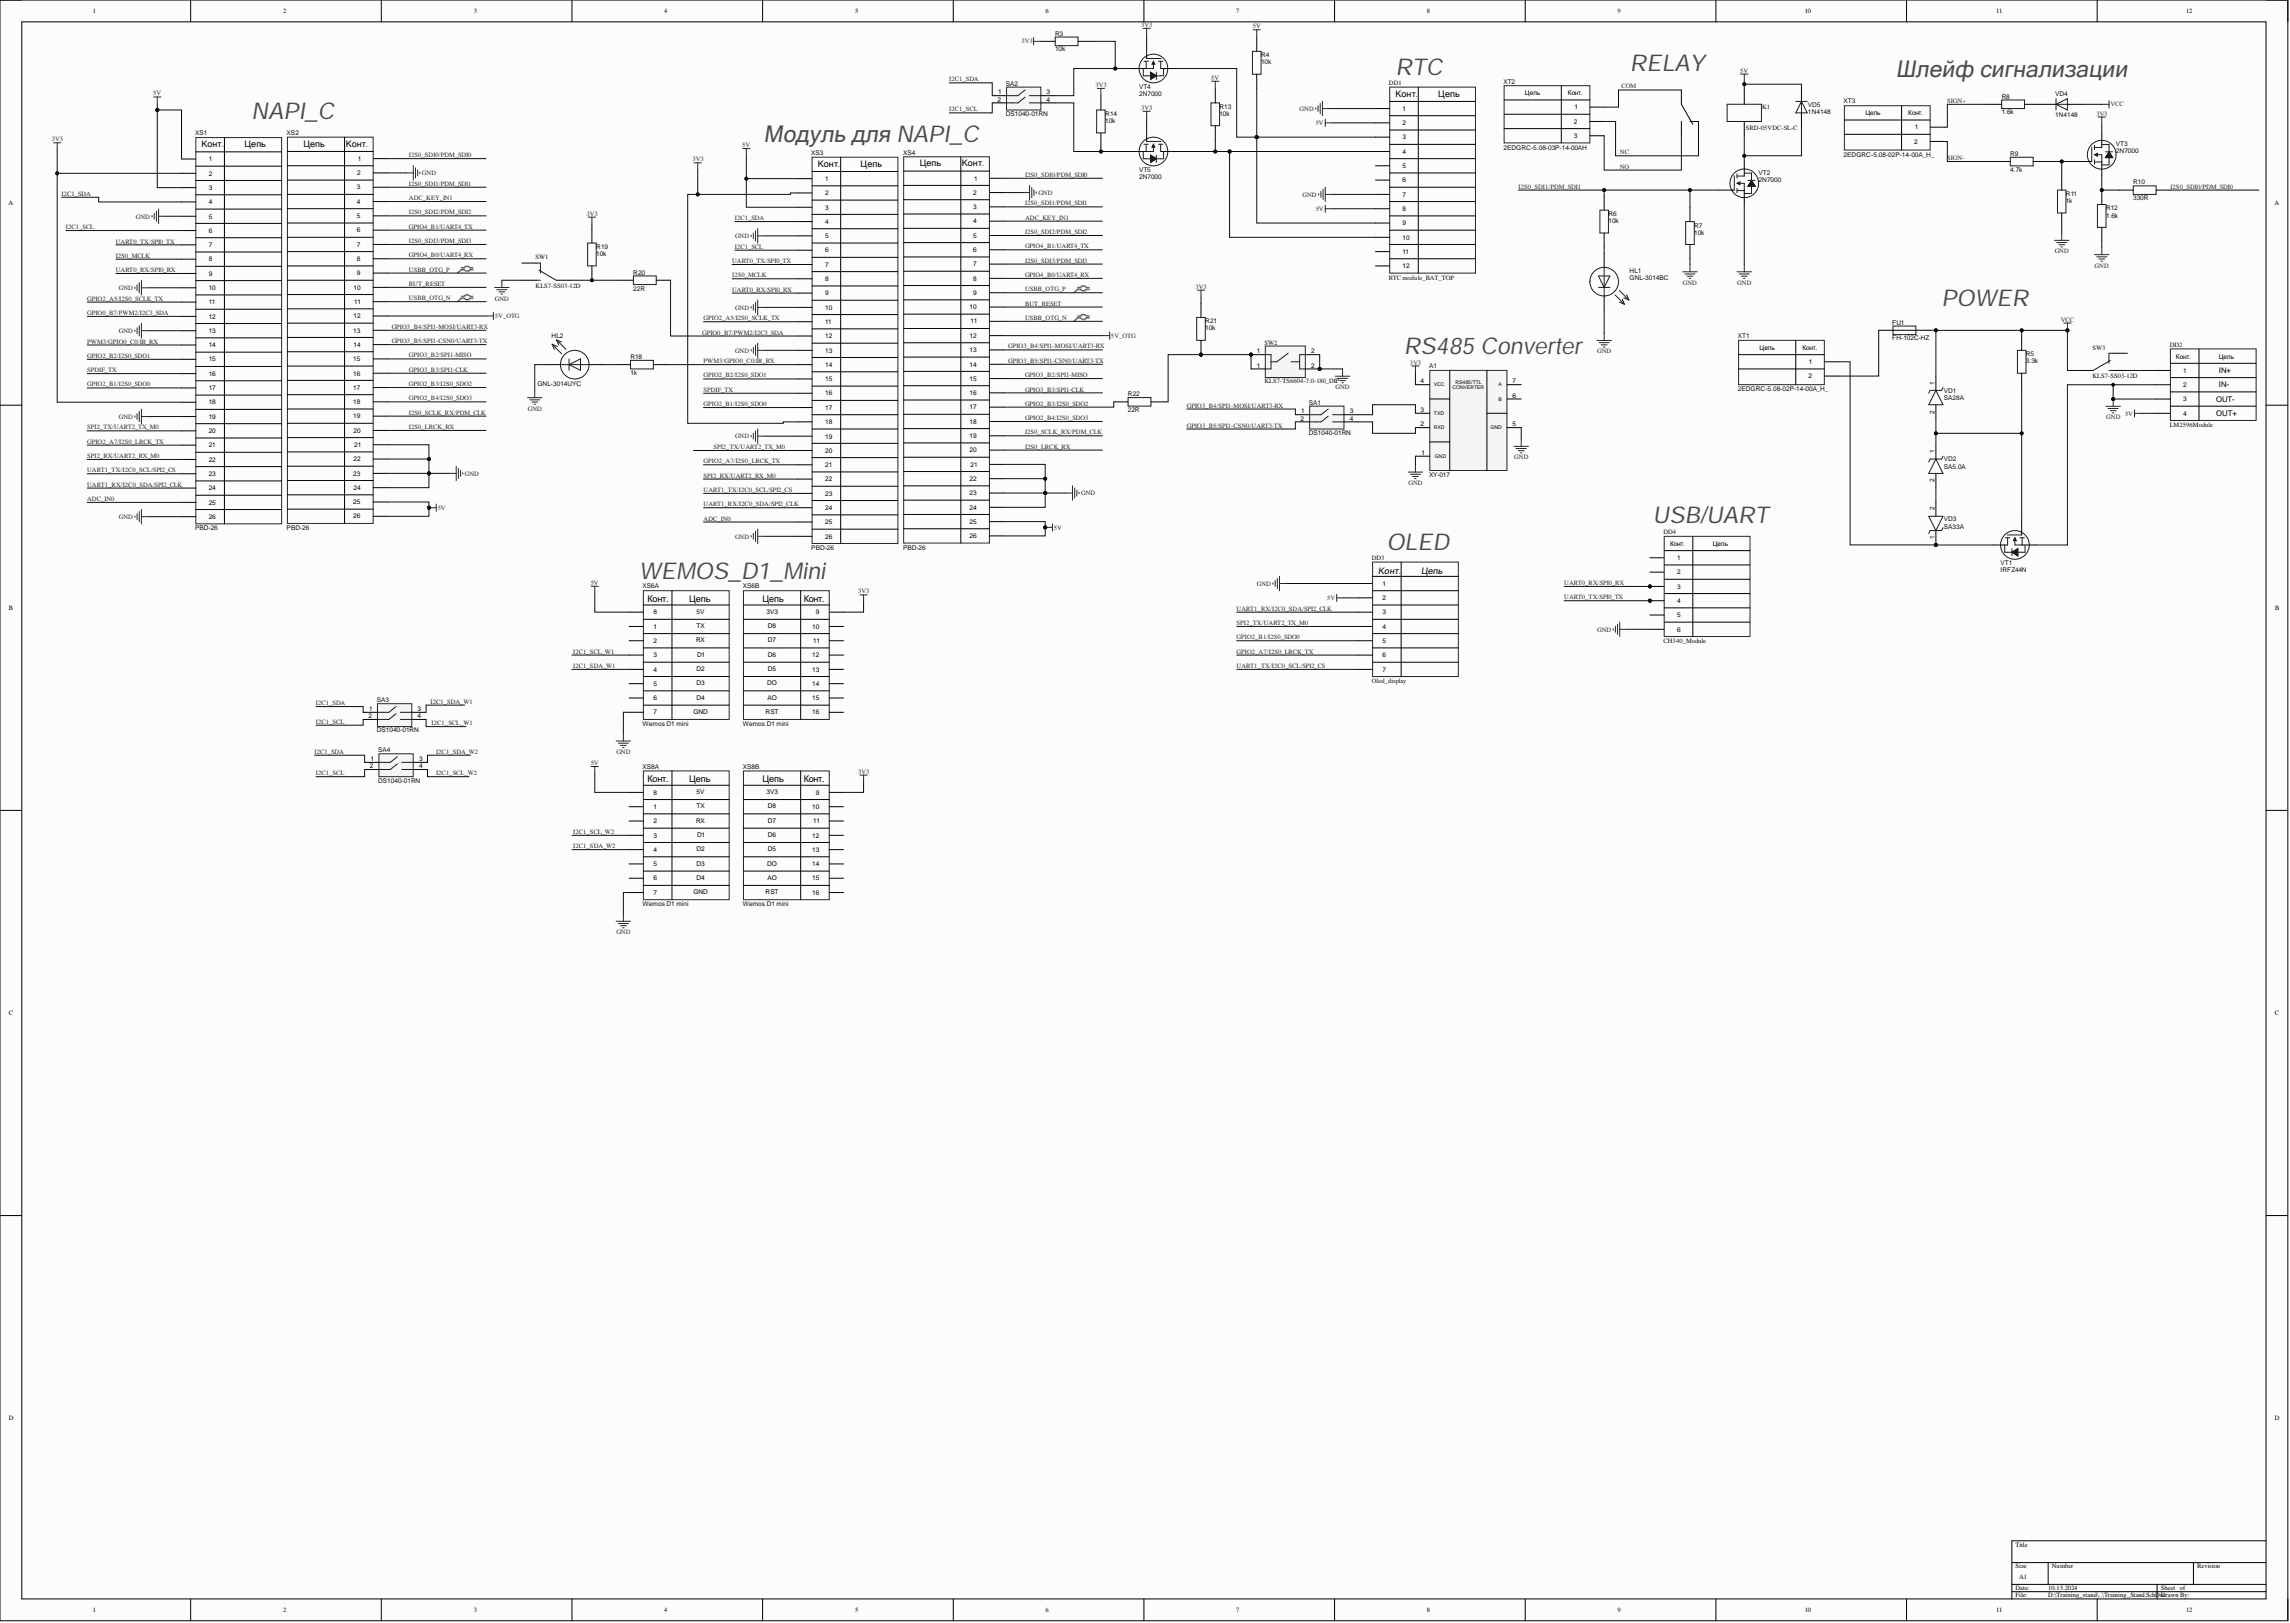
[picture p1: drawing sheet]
<svg xmlns="http://www.w3.org/2000/svg" width="800mm" height="567mm" viewBox="0 0 800 567" stroke-linecap="round" stroke-linejoin="round" font-family="sans-serif">
<defs><g id="words">
<g font-size="8.1" fill="#4c4c4c">
<text x="487.3" y="26.2">RTC</text>
<text x="569.2" y="24.7">RELAY</text>
<text x="662.1" y="26.7">Шлейф сигнализации</text>
<text x="87.8" y="41.7">NAPI_C</text>
<text x="266.7" y="49.7">Модуль для NAPI_C</text>
<text x="678.1" y="106.7">POWER</text>
<text x="490.3" y="123.6">RS485 Converter</text>
<text x="577.2" y="182.5">USB/UART</text>
<text x="484.3" y="192">OLED</text>
<text x="223.2" y="202">WEMOS_D1_Mini</text>
</g>
<g font-size="3.2">
<text x="481.3" y="200.5">Конт.</text>
<text x="496.3" y="200.5">Цепь</text>
<text x="226.2" y="210">Конт.</text>
<text x="240.6" y="210">Цепь</text>
<text x="266.2" y="210">Цепь</text>
<text x="280.7" y="210">Конт.</text>
<text x="226.2" y="272.9">Конт.</text>
<text x="240.6" y="272.9">Цепь</text>
<text x="266.2" y="272.9">Цепь</text>
<text x="280.7" y="272.9">Конт.</text>
</g>
<g font-size="3.1">
<text x="487.3" y="33.8">Конт.</text>
<text x="502.3" y="33.8">Цепь</text>
<text x="70.3" y="51.3">Конт.</text>
<text x="85.4" y="51.3">Цепь</text>
<text x="105.9" y="51.2">Цепь</text>
<text x="120.7" y="51.2">Конт.</text>
<text x="285.6" y="58.2">Конт.</text>
<text x="300.6" y="58.2">Цепь</text>
<text x="321.2" y="58">Цепь</text>
<text x="335.9" y="58">Конт.</text>
</g>
<g font-size="2.7">
<text x="774.9" y="130.2">IN+</text>
<text x="774.9" y="135.2">IN-</text>
<text x="774" y="140.2">OUT-</text>
<text x="774" y="145.2">OUT+</text>
</g>
<g font-size="2.3">
<text x="32.5" y="4.6">1</text>
<text x="98.8" y="4.6">2</text>
<text x="165.5" y="4.6">3</text>
<text x="232" y="4.6">4</text>
<text x="298.6" y="4.6">5</text>
<text x="365.2" y="4.6">6</text>
<text x="431.7" y="4.6">7</text>
<text x="498.3" y="4.6">8</text>
<text x="564.9" y="4.6">9</text>
<text x="630.3" y="4.6">10</text>
<text x="697.1" y="4.6">11</text>
<text x="763.5" y="4.6">12</text>
<text x="348.3" y="35.4">2</text>
<text x="348.6" y="32.9">1</text>
<text x="365.5" y="32.9">3</text>
<text x="365.5" y="35.4">4</text>
<text x="532.6" y="33.2">Цепь</text>
<text x="547.5" y="33.2">Конт.</text>
<text x="489.8" y="38.7">1</text>
<text x="549.9" y="38.2">1</text>
<text x="651.5" y="40.2">Цепь</text>
<text x="666.4" y="40.2">Конт.</text>
<text x="489.8" y="43.7">2</text>
<text x="549.7" y="43.1">2</text>
<text x="668.7" y="45.2">1</text>
<text x="489.8" y="48.6">3</text>
<text x="489.8" y="53.6">4</text>
<text x="549.7" y="48.1">3</text>
<text x="668.5" y="50.2">2</text>
<text x="72.9" y="56.3">1</text>
<text x="125" y="56.2">1</text>
<text x="489.8" y="58.6">5</text>
<text x="72.9" y="61.3">2</text>
<text x="124.7" y="61.2">2</text>
<text x="288.1" y="63.2">1</text>
<text x="340.2" y="63">1</text>
<text x="489.8" y="63.6">6</text>
<text x="3" y="71.5">A</text>
<text x="72.9" y="66.3">3</text>
<text x="72.9" y="71.3">4</text>
<text x="124.6" y="66.1">3</text>
<text x="124.6" y="71.1">4</text>
<text x="288.1" y="68.2">2</text>
<text x="339.9" y="68">2</text>
<text x="489.8" y="68.7">7</text>
<text x="794.3" y="71.5">A</text>
<text x="72.9" y="76.3">5</text>
<text x="124.6" y="76.1">5</text>
<text x="288.1" y="73.2">3</text>
<text x="339.9" y="73">3</text>
<text x="339.9" y="78">4</text>
<text x="489.8" y="73.7">8</text>
<text x="72.9" y="81.3">6</text>
<text x="124.6" y="81.1">6</text>
<text x="288.1" y="78.2">4</text>
<text x="288.1" y="83.1">5</text>
<text x="339.9" y="83">5</text>
<text x="489.8" y="78.7">9</text>
<text x="489.8" y="83.7">10</text>
<text x="72.9" y="86.3">7</text>
<text x="124.6" y="86.1">7</text>
<text x="288.1" y="88.1">6</text>
<text x="339.9" y="88">6</text>
<text x="489.8" y="88.6">11</text>
<text x="72.9" y="91.3">8</text>
<text x="124.6" y="91.1">8</text>
<text x="288.1" y="93.1">7</text>
<text x="339.9" y="93">7</text>
<text x="489.8" y="93.6">12</text>
<text x="72.9" y="96.3">9</text>
<text x="72.9" y="101.2">10</text>
<text x="123.4" y="101.1">10</text>
<text x="124.6" y="96.1">9</text>
<text x="288.1" y="98.1">8</text>
<text x="339.9" y="97.9">8</text>
<text x="72.9" y="106.2">11</text>
<text x="123.7" y="106.1">11</text>
<text x="288.1" y="103.1">9</text>
<text x="338.6" y="107.9">10</text>
<text x="339.9" y="102.9">9</text>
<text x="72.9" y="111.2">12</text>
<text x="123.4" y="111.1">12</text>
<text x="288.1" y="108.1">10</text>
<text x="288.1" y="113.1">11</text>
<text x="339" y="112.9">11</text>
<text x="72.9" y="116.2">13</text>
<text x="123.4" y="116.1">13</text>
<text x="288.1" y="118.1">12</text>
<text x="338.6" y="118">12</text>
<text x="72.9" y="121.2">14</text>
<text x="123.4" y="121.1">14</text>
<text x="288.1" y="123.1">13</text>
<text x="338.6" y="123">13</text>
<text x="439" y="123.3">1</text>
<text x="457.9" y="123.3">2</text>
<text x="614.5" y="122">Цепь</text>
<text x="629.5" y="122">Конт.</text>
<text x="759.9" y="125.3">Конт.</text>
<text x="774.9" y="125.3">Цепь</text>
<text x="72.9" y="126.2">15</text>
<text x="72.9" y="131.2">16</text>
<text x="123.4" y="126.1">15</text>
<text x="123.4" y="131.1">16</text>
<text x="288.1" y="128.1">14</text>
<text x="338.6" y="128">14</text>
<text x="439" y="128.3">1</text>
<text x="457.9" y="128.3">2</text>
<text x="631.8" y="127">1</text>
<text x="762.5" y="130.1">1</text>
<text x="72.9" y="136.2">17</text>
<text x="123.4" y="136.1">17</text>
<text x="288.1" y="133">15</text>
<text x="338.6" y="133">15</text>
<text x="338.6" y="137.9">16</text>
<text x="496.1" y="133.8">4</text>
<text x="528.3" y="133.8">7</text>
<text x="631.6" y="132.1">2</text>
<text x="675.6" y="134.2" transform="rotate(-90 675.6 134.2)">1</text>
<text x="762.5" y="135.1">2</text>
<text x="72.9" y="141.2">18</text>
<text x="123.4" y="141.1">18</text>
<text x="288.1" y="138">16</text>
<text x="288.1" y="143">17</text>
<text x="338.6" y="142.9">17</text>
<text x="496.1" y="143.8">3</text>
<text x="528.3" y="138.8">6</text>
<text x="762.5" y="140.1">3</text>
<text x="72.9" y="146.2">19</text>
<text x="123.4" y="146.1">19</text>
<text x="288.1" y="148">18</text>
<text x="338.6" y="147.9">18</text>
<text x="454.2" y="146.8">2</text>
<text x="454.5" y="144.3">1</text>
<text x="471.4" y="144.3">3</text>
<text x="471.4" y="146.8">4</text>
<text x="496.1" y="148.8">2</text>
<text x="528.3" y="148.8">5</text>
<text x="675.6" y="144.5" transform="rotate(-90 675.6 144.5)">2</text>
<text x="762.5" y="145">4</text>
<text x="72.9" y="151.2">20</text>
<text x="123.4" y="151.1">20</text>
<text x="288.1" y="153.1">19</text>
<text x="338.6" y="152.9">19</text>
<text x="72.9" y="156.2">21</text>
<text x="72.9" y="161.2">22</text>
<text x="123.4" y="161">22</text>
<text x="123.7" y="156">21</text>
<text x="288.1" y="158.1">20</text>
<text x="338.6" y="157.9">20</text>
<text x="496.5" y="158.7">1</text>
<text x="675.6" y="158.2" transform="rotate(-90 675.6 158.2)">1</text>
<text x="72.9" y="166.2">23</text>
<text x="123.4" y="166">23</text>
<text x="288.1" y="163.1">21</text>
<text x="338.6" y="167.9">22</text>
<text x="339" y="162.9">21</text>
<text x="72.9" y="171.2">24</text>
<text x="123.4" y="171">24</text>
<text x="288.1" y="168.1">22</text>
<text x="288.1" y="173">23</text>
<text x="338.6" y="172.9">23</text>
<text x="675.6" y="168.4" transform="rotate(-90 675.6 168.4)">2</text>
<text x="72.9" y="176.2">25</text>
<text x="123.4" y="176">25</text>
<text x="288.1" y="178">24</text>
<text x="338.6" y="177.9">24</text>
<text x="675.6" y="178.2" transform="rotate(-90 675.6 178.2)">2</text>
<text x="72.9" y="181.2">26</text>
<text x="123.4" y="181">26</text>
<text x="288.1" y="183">25</text>
<text x="338.6" y="182.9">25</text>
<text x="288.1" y="188">26</text>
<text x="338.6" y="187.8">26</text>
<text x="583.2" y="190.7">Конт.</text>
<text x="598.2" y="190.7">Цепь</text>
<text x="675.6" y="188.1" transform="rotate(-90 675.6 188.1)">1</text>
<text x="585.7" y="195.5">1</text>
<text x="585.7" y="200.5">2</text>
<text x="482.9" y="204.5">1</text>
<text x="482.9" y="209.5">2</text>
<text x="585.7" y="205.5">3</text>
<text x="3.1" y="213">B</text>
<text x="228.2" y="214.5">8</text>
<text x="243.2" y="214.2">5V</text>
<text x="267.7" y="214.2">3V3</text>
<text x="284.9" y="214.5">9</text>
<text x="482.9" y="214.5">3</text>
<text x="585.7" y="210.5">4</text>
<text x="585.7" y="215.5">5</text>
<text x="794.5" y="213">B</text>
<text x="228.2" y="219.5">1</text>
<text x="243.2" y="219.2">TX</text>
<text x="268.2" y="219.2">D8</text>
<text x="283.7" y="219.5">10</text>
<text x="482.9" y="219.5">4</text>
<text x="585.7" y="220.5">6</text>
<text x="228.2" y="224.5">2</text>
<text x="243.1" y="224.2">RX</text>
<text x="268.2" y="224.2">D7</text>
<text x="284" y="224.5">11</text>
<text x="482.9" y="224.5">5</text>
<text x="228.2" y="229.4">3</text>
<text x="243.4" y="229.2">D1</text>
<text x="268.2" y="229.2">D6</text>
<text x="283.7" y="229.4">12</text>
<text x="482.9" y="229.4">6</text>
<text x="228.2" y="234.4">4</text>
<text x="228.2" y="239.4">5</text>
<text x="243.2" y="234.2">D2</text>
<text x="243.2" y="239.2">D3</text>
<text x="267.9" y="239.2">DO</text>
<text x="268.2" y="234.2">D5</text>
<text x="283.7" y="234.4">13</text>
<text x="283.7" y="239.4">14</text>
<text x="482.9" y="234.4">7</text>
<text x="228.2" y="244.4">6</text>
<text x="243.2" y="244.2">D4</text>
<text x="268" y="244.2">AO</text>
<text x="283.7" y="244.4">15</text>
<text x="128.7" y="250.7">2</text>
<text x="128.9" y="248.1">1</text>
<text x="145.8" y="248.1">3</text>
<text x="145.8" y="250.7">4</text>
<text x="228.2" y="249.4">7</text>
<text x="242.2" y="249.2">GND</text>
<text x="267.3" y="249.2">RST</text>
<text x="283.7" y="249.4">16</text>
<text x="129.1" y="268.2">2</text>
<text x="129.4" y="265.6">1</text>
<text x="146.4" y="265.6">3</text>
<text x="146.4" y="268.2">4</text>
<text x="228.2" y="277.4">8</text>
<text x="243.2" y="277.1">5V</text>
<text x="267.7" y="277.1">3V3</text>
<text x="284.9" y="277.4">9</text>
<text x="228.2" y="282.4">1</text>
<text x="228.2" y="287.4">2</text>
<text x="243.1" y="287.1">RX</text>
<text x="243.2" y="282.1">TX</text>
<text x="268.2" y="287.1">D7</text>
<text x="268.2" y="282.1">D8</text>
<text x="283.7" y="282.4">10</text>
<text x="284" y="287.4">11</text>
<text x="228.2" y="292.4">3</text>
<text x="243.4" y="292.1">D1</text>
<text x="268.2" y="292.1">D6</text>
<text x="283.7" y="292.4">12</text>
<text x="228.2" y="297.4">4</text>
<text x="243.2" y="297.2">D2</text>
<text x="268.2" y="297.2">D5</text>
<text x="283.7" y="297.4">13</text>
<text x="228.2" y="302.3">5</text>
<text x="243.2" y="302.2">D3</text>
<text x="267.9" y="302.2">DO</text>
<text x="283.7" y="302.3">14</text>
<text x="228.2" y="307.3">6</text>
<text x="243.2" y="307.2">D4</text>
<text x="268" y="307.2">AO</text>
<text x="283.7" y="307.3">15</text>
<text x="228.2" y="312.3">7</text>
<text x="242.2" y="312.2">GND</text>
<text x="267.3" y="312.2">RST</text>
<text x="283.7" y="312.3">16</text>
<text x="3" y="354.4">C</text>
<text x="794.4" y="354.4">C</text>
<text x="3" y="495.8">D</text>
<text x="794.4" y="495.8">D</text>
<text x="703.9" y="539.9">Title</text>
<text x="703.9" y="547.5">Size</text>
<text x="705.1" y="551.3">A1</text>
<text x="716.6" y="547.5">Number</text>
<text x="767.3" y="547.5">Revision</text>
<text x="703.9" y="555.1">Date:</text>
<text x="703.9" y="557.7">File:</text>
<text x="715.3" y="555.1">10.15.2024</text>
<text x="715.3" y="557.7">D:\Training_stand\..\Training_Stand.SchDoDcrawn By:</text>
<text x="754.6" y="555.1">Sheet of</text>
<text x="32.5" y="562.7">1</text>
<text x="98.8" y="562.7">2</text>
<text x="165.5" y="562.7">3</text>
<text x="232" y="562.7">4</text>
<text x="298.6" y="562.7">5</text>
<text x="365.2" y="562.7">6</text>
<text x="431.7" y="562.7">7</text>
<text x="498.3" y="562.7">8</text>
<text x="564.9" y="562.7">9</text>
<text x="630.3" y="562.7">10</text>
<text x="697.1" y="562.7">11</text>
<text x="763.5" y="562.7">12</text>
</g>
<g font-size="2.3" fill="#262626">
<text x="398.6" y="9.4">3V3</text>
<text x="437.5" y="9.9">5V</text>
<text x="356.7" y="15.2">3V3</text>
<text x="331.5" y="28.4">I2C1_SDA</text>
<text x="423" y="27.8">5V</text>
<text x="607.7" y="25.4">5V</text>
<text x="53.5" y="33.3">5V</text>
<text x="382.6" y="30.4">3V3</text>
<text x="566.2" y="30.9">COM</text>
<text x="680" y="35.9">SIGN+</text>
<text x="331.5" y="38.9">I2C1_SCL</text>
<text x="398.6" y="38.3">3V3</text>
<text x="453.9" y="38.7">GND</text>
<text x="732.1" y="40.4">3V3</text>
<text x="737" y="37.1">VCC</text>
<text x="459.5" y="43.7">5V</text>
<text x="18.1" y="49.3">3V3</text>
<text x="259.2" y="51.3">5V</text>
<text x="565.7" y="53.9">NC</text>
<text x="142.8" y="54.9">I2S0_SDI0/PDM_SDI0</text>
<text x="241.8" y="56.3">3V3</text>
<text x="565.7" y="58.9">NO</text>
<text x="680" y="55.9">SIGN-</text>
<text x="142.8" y="64.9">I2S0_SDI1/PDM_SDI1</text>
<text x="147.4" y="61.2">GND</text>
<text x="358" y="61.7">I2S0_SDI0/PDM_SDI0</text>
<text x="530.3" y="65.9">I2S0_SDI1/PDM_SDI1</text>
<text x="758" y="65.9">I2S0_SDI0/PDM_SDI0</text>
<text x="21.5" y="68.3">I2C1_SDA</text>
<text x="142.8" y="69.9">ADC_KEY_IN1</text>
<text x="358" y="71.7">I2S0_SDI1/PDM_SDI1</text>
<text x="362.6" y="68">GND</text>
<text x="454.9" y="68.6">GND</text>
<text x="47.4" y="76.3">GND</text>
<text x="142.8" y="74.9">I2S0_SDI2/PDM_SDI2</text>
<text x="204.9" y="75.3">3V3</text>
<text x="256.6" y="76.9">I2C1_SDA</text>
<text x="358" y="76.7">ADC_KEY_IN1</text>
<text x="459.5" y="73.6">5V</text>
<text x="23" y="80">I2C1_SCL</text>
<text x="142.8" y="79.8">GPIO4_B1/UART4_TX</text>
<text x="256.7" y="83.1">GND</text>
<text x="358" y="81.7">I2S0_SDI2/PDM_SDI2</text>
<text x="40.4" y="90">I2S0_MCLK</text>
<text x="40.4" y="85">UART0_TX/SPI0_TX</text>
<text x="142.8" y="84.8">I2S0_SDI3/PDM_SDI3</text>
<text x="142.8" y="89.8">GPIO4_B0/UART4_RX</text>
<text x="256.6" y="86.9">I2C1_SCL</text>
<text x="358" y="86.7">GPIO4_B1/UART4_TX</text>
<text x="717.6" y="88.5">GND</text>
<text x="40.4" y="95">UART0_RX/SPI0_RX</text>
<text x="142.8" y="94.8">USBB_OTG_P</text>
<text x="255.7" y="91.9">UART0_TX/SPI0_TX</text>
<text x="358" y="91.7">I2S0_SDI3/PDM_SDI3</text>
<text x="731.5" y="93.5">GND</text>
<text x="41.5" y="101.2">GND</text>
<text x="142.8" y="99.8">BUT_RESET</text>
<text x="255.7" y="96.8">I2S0_MCLK</text>
<text x="255.7" y="101.8">UART0_RX/SPI0_RX</text>
<text x="358" y="101.7">USBB_OTG_P</text>
<text x="358" y="96.7">GPIO4_B0/UART4_RX</text>
<text x="417.5" y="100.8">3V3</text>
<text x="587.7" y="99.5">GND</text>
<text x="606.7" y="99.5">GND</text>
<text x="30.4" y="105">GPIO2_A5/I2S0_SCLK_TX</text>
<text x="142.8" y="104.8">USBB_OTG_N</text>
<text x="172.8" y="105">GND</text>
<text x="358" y="106.7">BUT_RESET</text>
<text x="30.4" y="110">GPIO0_B7/PWM2/I2C3_SDA</text>
<text x="172.8" y="111.1">5V_OTG</text>
<text x="245.7" y="111.8">GPIO2_A5/I2S0_SCLK_TX</text>
<text x="256.7" y="108.1">GND</text>
<text x="358" y="111.6">USBB_OTG_N</text>
<text x="719.7" y="112.2">VCC</text>
<text x="30.4" y="119.9">PWM3/GPIO0_C0/IR_RX</text>
<text x="41.5" y="116.2">GND</text>
<text x="136.8" y="114.8">GPIO3_B4/SPI1-MOSI/UART3-RX</text>
<text x="136.8" y="119.8">GPIO3_B5/SPI1-CSN0/UART3-TX</text>
<text x="245.2" y="116.8">GPIO0_B7/PWM2/I2C3_SDA</text>
<text x="388" y="117.9">5V_OTG</text>
<text x="30.4" y="124.9">GPIO2_B2/I2S0_SDO1</text>
<text x="142.8" y="124.8">GPIO3_B2/SPI1-MISO</text>
<text x="256.7" y="123.1">GND</text>
<text x="352.1" y="121.6">GPIO3_B4/SPI1-MOSI/UART3-RX</text>
<text x="557.8" y="123.4">GND</text>
<text x="30.4" y="129.9">SPDIF_TX</text>
<text x="142.8" y="129.8">GPIO3_B3/SPI1-CLK</text>
<text x="245.7" y="131.8">GPIO2_B2/I2S0_SDO1</text>
<text x="245.7" y="126.8">PWM3/GPIO0_C0/IR_RX</text>
<text x="352.1" y="126.6">GPIO3_B5/SPI1-CSN0/UART3-TX</text>
<text x="358" y="131.6">GPIO3_B2/SPI1-MISO</text>
<text x="492.4" y="127.3">3V3</text>
<text x="30.4" y="134.9">GPIO2_B1/I2S0_SDO0</text>
<text x="142.8" y="134.8">GPIO2_B3/I2S0_SDO2</text>
<text x="245.7" y="136.8">SPDIF_TX</text>
<text x="358" y="136.7">GPIO3_B3/SPI1-CLK</text>
<text x="466.4" y="135.9">GND</text>
<text x="142.8" y="139.8">GPIO2_B4/I2S0_SDO3</text>
<text x="184.3" y="143.4">GND</text>
<text x="245.7" y="141.8">GPIO2_B1/I2S0_SDO0</text>
<text x="358" y="141.7">GPIO2_B3/I2S0_SDO2</text>
<text x="414.5" y="142.3">GPIO3_B4/SPI1-MOSI/UART3-RX</text>
<text x="30.4" y="149.9">SPI2_TX/UART2_TX_M0</text>
<text x="41.5" y="146.1">GND</text>
<text x="142.8" y="149.8">I2S0_LRCK_RX</text>
<text x="142.8" y="144.8">I2S0_SCLK_RX/PDM_CLK</text>
<text x="358" y="146.7">GPIO2_B4/I2S0_SDO3</text>
<text x="414.5" y="149.3">GPIO3_B5/SPI1-CSN0/UART3-TX</text>
<text x="735.6" y="146.4">GND</text>
<text x="742.2" y="145">5V</text>
<text x="30.4" y="154.9">GPIO2_A7/I2S0_LRCK_TX</text>
<text x="256.7" y="153">GND</text>
<text x="358" y="151.6">I2S0_SCLK_RX/PDM_CLK</text>
<text x="30.4" y="159.9">SPI2_RX/UART2_RX_M0</text>
<text x="245.7" y="161.7">GPIO2_A7/I2S0_LRCK_TX</text>
<text x="249.2" y="156.7">SPI2_TX/UART2_TX_M0</text>
<text x="358" y="156.6">I2S0_LRCK_RX</text>
<text x="528.9" y="160.4">GND</text>
<text x="30.4" y="164.9">UART1_TX/I2C0_SCL/SPI2_CS</text>
<text x="162.3" y="166">GND</text>
<text x="245.7" y="166.8">SPI2_RX/UART2_RX_M0</text>
<text x="30.4" y="169.9">UART1_RX/I2C0_SDA/SPI2_CLK</text>
<text x="245.7" y="171.8">UART1_TX/I2C0_SCL/SPI2_CS</text>
<text x="377.6" y="172.9">GND</text>
<text x="491.9" y="169.3">GND</text>
<text x="30.4" y="174.9">ADC_IN0</text>
<text x="152.9" y="178">5V</text>
<text x="245.7" y="176.8">UART1_RX/I2C0_SDA/SPI2_CLK</text>
<text x="41.5" y="181.2">GND</text>
<text x="245.7" y="181.8">ADC_IN0</text>
<text x="368" y="184.9">5V</text>
<text x="256.7" y="188">GND</text>
<text x="206.3" y="204.2">5V</text>
<text x="299.7" y="207.1">3V3</text>
<text x="438.9" y="204.5">GND</text>
<text x="463.5" y="209.5">5V</text>
<text x="546.3" y="209.2">UART0_TX/SPI0_TX</text>
<text x="546.3" y="204.2">UART0_RX/SPI0_RX</text>
<text x="431.9" y="213.2">UART1_RX/I2C0_SDA/SPI2_CLK</text>
<text x="431.9" y="218.2">SPI2_TX/UART2_TX_M0</text>
<text x="557.8" y="220.5">GND</text>
<text x="431.9" y="223.2">GPIO2_B1/I2S0_SDO0</text>
<text x="200.2" y="233.2">I2C1_SDA_W1</text>
<text x="200.2" y="228.2">I2C1_SCL_W1</text>
<text x="431.9" y="233.2">UART1_TX/I2C0_SCL/SPI2_CS</text>
<text x="431.9" y="228.2">GPIO2_A7/I2S0_LRCK_TX</text>
<text x="150.3" y="245.7">I2C1_SDA_W1</text>
<text x="110.3" y="246.2">I2C1_SDA</text>
<text x="110.3" y="252.6">I2C1_SCL</text>
<text x="150.8" y="253.1">I2C1_SCL_W1</text>
<text x="109.8" y="263.1">I2C1_SDA</text>
<text x="152.3" y="263.1">I2C1_SDA_W2</text>
<text x="215.3" y="263.3">GND</text>
<text x="206.3" y="267.1">5V</text>
<text x="110.3" y="270.6">I2C1_SCL</text>
<text x="152.3" y="270.6">I2C1_SCL_W2</text>
<text x="299.7" y="270.1">3V3</text>
<text x="200.2" y="291.1">I2C1_SCL_W2</text>
<text x="200.2" y="296.1">I2C1_SDA_W2</text>
<text x="215.3" y="326.2">GND</text>
</g>
<g font-size="2.3" fill="#0e0e0e">
<text x="368.5" y="12.4">R3</text>
<text x="368.5" y="17.9">10k</text>
<text x="440.4" y="20">R4</text>
<text x="440.4" y="22.5">10k</text>
<text x="351.2" y="30">SA2</text>
<text x="485.1" y="29.6">DD1</text>
<text x="525.1" y="29.2">XT2</text>
<text x="397.8" y="31">VT4</text>
<text x="397.8" y="33.5">2N7000</text>
<text x="699.1" y="34.4">R8</text>
<text x="717.7" y="33.7">VD4</text>
<text x="351.2" y="40.4">DS1040-01RN</text>
<text x="386" y="40.4">R14</text>
<text x="425.9" y="38">R13</text>
<text x="425.9" y="40.5">10k</text>
<text x="615.4" y="38.2">K1</text>
<text x="631.4" y="37.2">VD5</text>
<text x="631.4" y="39.8">1N4148</text>
<text x="643.8" y="36.1">XT3</text>
<text x="699.1" y="39.9">1.6k</text>
<text x="717.7" y="40.7">1N4148</text>
<text x="68.1" y="47.3">XS1</text>
<text x="100.1" y="47.1">XS2</text>
<text x="386" y="43">10k</text>
<text x="609.7" y="45.4">SRD-05VDC-SL-C</text>
<text x="315.4" y="54">XS4</text>
<text x="525.1" y="52.2">2EDGRС-5.08-03P-14-00AH</text>
<text x="739" y="51">VT3</text>
<text x="739" y="53.5">2N7000</text>
<text x="283.3" y="54.1">XS3</text>
<text x="397.8" y="60">VT5</text>
<text x="643.8" y="54.6">2EDGRC-5.08-02P-14-00A_H_</text>
<text x="702" y="54.4">R9</text>
<text x="702" y="59.9">4.7k</text>
<text x="397.8" y="62.5">2N7000</text>
<text x="614.2" y="61">VT2</text>
<text x="614.2" y="63.5">2N7000</text>
<text x="745" y="64.4">R10</text>
<text x="721.5" y="68.4">R11</text>
<text x="721.5" y="71">1k</text>
<text x="745" y="70">330R</text>
<text x="561.7" y="75.4">R6</text>
<text x="561.7" y="77.9">10k</text>
<text x="735.5" y="73.4">R12</text>
<text x="735.5" y="76">1.6k</text>
<text x="591.7" y="79.4">R7</text>
<text x="591.7" y="82">10k</text>
<text x="208.2" y="86.9">R19</text>
<text x="208.2" y="89.4">10k</text>
<text x="187" y="90.6">SW1</text>
<text x="221.2" y="95.8">R20</text>
<text x="569.1" y="95.2">HL1</text>
<text x="187" y="100.7">KLS7-SS03-12D</text>
<text x="221.2" y="101.4">22R</text>
<text x="485.1" y="97.6">RTC module_BAT_TOP</text>
<text x="569.1" y="97.7">GNL-3014BC</text>
<text x="420.9" y="112.8">R21</text>
<text x="660.8" y="113.3">FU1</text>
<text x="192.6" y="117.9">HL2</text>
<text x="420.9" y="115.4">10k</text>
<text x="606.9" y="118.1">XT1</text>
<text x="660.8" y="118.8">FH-102C-HZ</text>
<text x="220.2" y="125.3">R18</text>
<text x="441.6" y="120.3">SW2</text>
<text x="707.5" y="124.3">R5</text>
<text x="730.8" y="122">SW3</text>
<text x="757.7" y="121">DD2</text>
<text x="220.2" y="130.8">1k</text>
<text x="499.1" y="128.6">A1</text>
<text x="707.5" y="126.9">3.3k</text>
<text x="187.7" y="134.8">GNL-3014UYC</text>
<text x="441.6" y="133.8">KLS7-TS6604-7.0-180_DIP</text>
<text x="606.9" y="136.6">2EDGRC-5.08-02P-14-00A_H_</text>
<text x="678.8" y="137.1">VD1</text>
<text x="730.8" y="132.1">KLS7-SS03-12D</text>
<text x="393.9" y="138.3">R22</text>
<text x="393.9" y="143.9">22R</text>
<text x="457.1" y="141.3">SA1</text>
<text x="678.8" y="139.6">SA28A</text>
<text x="757.7" y="149">LM2596Module</text>
<text x="457.1" y="151.8">DS1040-01RN</text>
<text x="678.8" y="161">VD2</text>
<text x="499.1" y="166.5">XY-017</text>
<text x="678.8" y="163.6">SA5.0A</text>
<text x="68.1" y="185.1">PBD-26</text>
<text x="100.1" y="185">PBD-26</text>
<text x="678.8" y="182">VD3</text>
<text x="678.8" y="184.5">SA33A</text>
<text x="283.3" y="192">PBD-26</text>
<text x="315.4" y="191.9">PBD-26</text>
<text x="580.9" y="186.5">DD4</text>
<text x="479.1" y="195.5">DD3</text>
<text x="698.6" y="197.3">VT1</text>
<text x="698.6" y="199.8">IRFZ44N</text>
<text x="224.4" y="205.4">XS6A</text>
<text x="259.4" y="205.4">XS6B</text>
<text x="580.9" y="224.5">CH340_Module</text>
<text x="479.1" y="238.5">Oled_display</text>
<text x="131.6" y="245.2">SA3</text>
<text x="131.6" y="255.7">DS1040-01RN</text>
<text x="224.4" y="253.5">Wemos D1 mini</text>
<text x="259.4" y="253.5">Wemos D1 mini</text>
<text x="132.1" y="262.7">SA4</text>
<text x="224.4" y="268.3">XS8A</text>
<text x="259.4" y="268.3">XS8B</text>
<text x="132.1" y="273.2">DS1040-01RN</text>
<text x="224.4" y="316.4">Wemos D1 mini</text>
<text x="259.4" y="316.4">Wemos D1 mini</text>
</g>
<g font-size="1.8">
<text x="500.8" y="134.9">VCC</text>
<text x="507.3" y="135.9">CONVERTER</text>
<text x="508.3" y="133.9">RS485/TTL</text>
<text x="523.3" y="134.9">A</text>
<text x="523.4" y="139.9">B</text>
<text x="500.8" y="149.9">RXD</text>
<text x="500.8" y="144.9">TXD</text>
<text x="520.6" y="149.9">GND</text>
<text x="501.1" y="159.8">GND</text>
</g>
</g></defs>
<path d="M0 0h799v565.8h-799z" fill-rule="evenodd" fill="#fcfcfc"/>
<path d="M0 0h799v565.8h-799z" fill="none" stroke="#000" stroke-width=".35"/>
<path d="M7.6 7.6h783.8v550.6h-783.8z" fill-rule="evenodd" fill="#fcfcfc"/>
<g fill="none" stroke="#000" stroke-width=".35">
<path d="M0 0h7.6M7.6 7.6h783.8v550.6h-783.8zM66.6 0v7.6M133.2 0v7.6M199.7 0v7.6M266.3 0v7.6M332.9 0v7.6M399.5 0v7.6M466.1 0v7.6M532.7 0v7.6M599.2 0v7.6M665.8 0v7.6"/>
<path d="M732.4 0v7.6M791.4 0h7.6v7.6M63.4 55.5h5M68.4 53h29.9M68.4 58h29.9M78.4 48v134.9M100.4 52.9h29.9M100.4 57.9h29.9M120.3 47.9v134.8M130.3 55.4h5M283.6 59.9h30M293.6 54.9v134.8"/>
<path d="M315.6 59.7h29.9M335.6 54.7v134.9M63.4 60.5h5M63.4 65.5h5M63.4 70.5h5M63.4 75.5h5M68.4 63h29.9M68.4 68h29.9M68.4 73h29.9M68.4 78h29.9M100.4 62.9h29.9M100.4 67.9h29.9"/>
<path d="M100.4 72.9h29.9M100.4 77.8h29.9M130.3 60.4h5M130.3 65.4h5M130.3 70.4h5M130.3 75.3h5M278.6 62.4h5M278.6 67.4h5M278.6 72.4h5M278.6 77.4h5M283.6 64.9h30M283.6 69.9h30"/>
<path d="M283.6 74.8h30M283.6 79.8h30M315.6 64.7h29.9M315.6 69.7h29.9M315.6 74.7h29.9M315.6 79.7h29.9M345.6 62.2h4.9M345.6 67.2h4.9M345.6 72.2h4.9M345.6 77.2h4.9M63.4 80.5h5M63.4 85.5h5"/>
<path d="M63.4 90.5h5M63.4 95.5h5M68.4 83h29.9M68.4 88h29.9M68.4 93h29.9M68.4 98h29.9M100.4 82.8h29.9M100.4 87.8h29.9M100.4 92.8h29.9M100.4 97.8h29.9M130.3 80.3h5M130.3 85.3h5"/>
<path d="M130.3 90.3h5M130.3 95.3h5M278.6 82.3h5M278.6 87.3h5M278.6 92.3h5M278.6 97.3h5M283.6 84.8h30M283.6 89.8h30M283.6 94.8h30M283.6 99.8h30M315.6 84.7h29.9M315.6 89.7h29.9"/>
<path d="M315.6 94.7h29.9M315.6 99.7h29.9M345.6 82.2h4.9M345.6 87.2h4.9M345.6 92.2h4.9M345.6 97.2h4.9M63.4 100.5h5M63.4 105.5h5M63.4 110.4h5M63.4 115.4h5M68.4 103h29.9M68.4 107.9h29.9"/>
<path d="M68.4 112.9h29.9M68.4 117.9h29.9M100.4 102.8h29.9M100.4 107.8h29.9M100.4 112.8h29.9M100.4 117.8h29.9M130.3 100.3h5M130.3 105.3h5M130.3 110.3h5M130.3 115.3h5M278.6 102.3h5M278.6 107.3h5"/>
<path d="M278.6 112.3h5M278.6 117.3h5M283.6 104.8h30M283.6 109.8h30M283.6 114.8h30M283.6 119.8h30M315.6 104.7h29.9M315.6 109.7h29.9M315.6 114.7h29.9M315.6 119.7h29.9M345.6 102.2h4.9M345.6 107.2h4.9"/>
<path d="M345.6 112.2h4.9M345.6 117.2h4.9M63.4 120.4h5M63.4 125.4h5M63.4 130.4h5M63.4 135.4h5M68.4 122.9h29.9M68.4 127.9h29.9M68.4 132.9h29.9M68.4 137.9h29.9M100.4 122.8h29.9M100.4 127.8h29.9"/>
<path d="M100.4 132.8h29.9M100.4 137.8h29.9M130.3 120.3h5M130.3 125.3h5M130.3 130.3h5M130.3 135.3h5M278.6 122.3h5M278.6 127.3h5M278.6 132.3h5M278.6 137.3h5M283.6 129.8h30M283.6 124.8h30"/>
<path d="M283.6 134.8h30M283.6 139.8h30M315.6 129.6h29.9M315.6 124.7h29.9M315.6 134.6h29.9M315.6 139.6h29.9M345.6 122.2h4.9M345.6 127.2h4.9M345.6 132.2h4.9M345.6 137.1h4.9M0 141.5h7.6M63.4 140.4h5"/>
<path d="M63.4 145.4h5M63.4 150.4h5M63.4 155.4h5M68.4 142.9h29.9M68.4 147.9h29.9M68.4 152.9h29.9M68.4 157.9h29.9M100.4 142.8h29.9M100.4 147.8h29.9M100.4 152.8h29.9M100.4 157.8h29.9M130.3 140.3h5"/>
<path d="M130.3 145.3h5M130.3 150.3h5M130.3 155.3h5M278.6 142.3h5M278.6 147.3h5M278.6 152.3h5M278.6 157.3h5M283.6 144.8h30M283.6 149.8h30M283.6 154.8h30M283.6 159.8h30M315.6 144.6h29.9"/>
<path d="M315.6 149.6h29.9M315.6 154.6h29.9M315.6 159.6h29.9M345.6 142.1h4.9M345.6 147.1h4.9M345.6 152.1h4.9M345.6 157.1h4.9M791.4 141.5h7.6M63.4 160.4h5M63.4 165.4h5M63.4 170.4h5M63.4 175.4h5"/>
<path d="M68.4 162.9h29.9M68.4 167.9h29.9M68.4 172.9h30M68.4 177.9h30M100.4 162.7h29.9M100.4 167.7h29.9M100.4 172.7h29.9M100.4 177.7h29.9M130.3 160.2h5M130.3 165.2h5M130.3 170.2h5M130.3 175.2h5"/>
<path d="M278.6 162.2h5M278.6 167.2h5M278.6 172.2h5M278.6 177.2h5M283.6 164.7h30M283.6 169.7h30M283.6 174.7h30M283.6 179.7h30M315.6 164.6h29.9M315.6 169.6h29.9M315.6 174.6h29.9M315.6 179.6h29.9"/>
<path d="M345.6 162.1h4.9M345.6 167.1h4.9M345.6 172.1h4.9M345.6 177.1h4.9M63.4 180.4h5M130.3 180.2h5M278.6 182.2h5M278.6 187.2h5M283.6 184.7h30M315.6 184.6h29.9M345.6 182.1h4.9M345.6 187.1h4.9"/>
<path d="M0 282.9h7.6M791.4 282.9h7.6M0 424.3h7.6M791.4 424.3h7.6M791.4 537.9h-88.8v20.3M66.6 558.2v7.6M133.2 558.2v7.6M199.7 558.2v7.6M266.3 558.2v7.6M332.9 558.2v7.6M399.5 558.2v7.6M466.1 558.2v7.6"/>
<path d="M532.7 558.2v7.6M599.2 558.2v7.6M665.8 558.2v7.6M702.6 545.5h88.8M702.6 553.1h88.8M702.6 555.6h88.8M715.3 545.5v7.6M732.4 558.2v7.6M753.3 553.1v5.1M766 545.5v7.6M799 558.2v7.6"/>
</g>
<path d="M68.4 48h30v134.9h-30zM100.4 47.9h29.9v134.8h-29.9zM283.6 54.9h30v134.8h-30zM315.6 54.7h29.9v134.9h-29.9z" fill="none" stroke="#262626" stroke-width=".35"/>
<path d="M499.3 129.3h27v34.9h-27z" fill-rule="evenodd" fill="#f5f5f5"/>
<g fill="none" stroke="#262626" stroke-width=".35">
<path d="M607.2 118.8h29.9v15.5h-29.9zM493.1 127.8h2.5M494.3 127.8v2.5M499.3 129.3h27v34.9h-27zM738 139.3v2.5M758 121.8h29.9v25h-29.9zM735.5 141.8h5M736.2 142.6h3.6M737 143.4h2M737.7 144.1h.5M491.8 164.8h5.1M492.5 165.6h3.6"/>
<path d="M493.3 166.3h2M494.1 167.1h.5M494.3 162.3v2.5"/>
</g>
<g fill="none" stroke="#000" stroke-width=".35">
<path d="M627.1 118.8v15.5M494.3 134.3h5M499.3 139.3h7M506.3 129.3v34.9M519.3 129.3v34.9M526.3 134.3h5M526.3 139.3h5M607.2 123.8h29.9M607.2 128.8h29.9M637.1 126.3h5M637.1 131.3h5M753 134.3h5"/>
<path d="M753 139.3h5M753 129.3h5M758 126.8h29.9M758 131.8h29.9M758 136.8h29.9M768 121.8v25M494.3 149.3h5M494.3 144.3h5M494.3 159.3h5M499.3 154.3h7M519.3 144.3h7M526.3 149.3h5"/>
<path d="M753 144.3h5M758 141.8h29.9"/>
</g>
<circle cx="738" cy="139.3" r=".51" fill="#0e0e0e"/>
<circle cx="738" cy="139.3" r=".51" fill="none" stroke="#0e0e0e" stroke-width=".35"/>
<g fill="none" stroke="#262626" stroke-width=".35">
<path d="M607.9 25.9h2.5M609.2 25.9v2.5M644.1 36.9h30v15.5h-30zM732.7 40.9h2.6M734 40.9v2.5M587.7 94.9h5M588.4 95.6h3.6M589.2 96.4h2M589.9 97.2h.6M590.2 92.3v2.6M606.6 94.9h5.1M607.4 95.6h3.5"/>
<path d="M608.1 96.4h2.1M608.9 97.2h.5M609.2 92.3v2.6M731.5 88.9h5.1M732.2 89.7h3.6M733 90.4h2M733.8 91.2h.5M734 86.4v2.5M557.7 118.9h5.1M558.4 119.6h3.6M560.2 116.3v2.6M720.7 112.8h2.6"/>
<path d="M722 112.8v2.5M559.2 120.4h2M560 121.1h.5M528.7 155.8h5.1M529.5 156.6h3.5M530.3 157.3h2M531 158.1h.5M531.3 153.3v2.5"/>
</g>
<path d="M699.1 34.9h7.9v3h-7.9zM702.1 54.9h7.9v3h-7.9zM558.7 73.4h3v7.9h-3zM588.7 77.4h3v7.9h-3zM732.5 71.4h3v8h-3zM745 64.9h8v3h-8zM704.6 122.3h3v8h-3z" fill="none" stroke="#1c1c1c" stroke-width=".35"/>
<g fill="none" stroke="#000" stroke-width=".35">
<path d="M664.1 36.9v15.5M694.1 36.4h5M707 36.4h5M644.1 41.9h30M644.1 46.9h30M674.1 44.4h5M674.1 49.4h5M697.1 56.4h5M710 56.4h5M560.2 68.4v5M590.2 72.4v5M734 66.4v5"/>
<path d="M734 79.4v5M740 66.4h5M753 66.4h5M560.2 81.3v5M590.2 85.3v5M706 117.3v5M706 130.3v5"/>
</g>
<circle cx="722" cy="115.3" r=".51" fill="#0e0e0e"/>
<circle cx="722" cy="115.3" r=".51" fill="none" stroke="#0e0e0e" stroke-width=".35"/>
<g fill="none" stroke="#262626" stroke-width=".35">
<path d="M525.3 29.9h29.9v20h-29.9zM734 36.4h2.6M736.6 35.2v2.5M144.3 57.8v5.1M145.1 58.6v3.5M145.9 59.3v2.1M141.8 60.4h2.5M146.6 60.1v.5M169.8 110.3h2.5M172.3 109v2.6M149.8 177.2h2.5M152.3 176v2.5"/>
<path d="M156.8 165.2h2.5M159.3 162.7v5.1M160.1 163.5v3.5M160.8 164.2v2.1M161.6 165v.5"/>
</g>
<path d="M525.3 34.9h29.9M525.3 39.9h29.9M545.3 29.9v20M555.2 37.4h5M525.3 44.9h29.9M555.2 42.4h5M555.2 47.4h5M560.2 88.3v5M560.2 103.3v5M656.1 115.3h18" fill="none" stroke="#000" stroke-width=".35"/>
<g fill="none" stroke="#1c1c1c" stroke-width=".35">
<path d="M558.2 96.3h4l-2 4zM560.2 93.3v10M558.2 100.3h4M564 102.9l3.3 3.3M565.6 105.5l1.7 .7M565.6 101.4l3.2 3.3M566.6 104.5l.7 1.7M567.1 103.9l1.7 .8M568.1 102.9l.7 1.8M661.1 113.8h8v3h-8z"/>
<circle cx="560.2" cy="98.3" r="5"/>
</g>
<path d="M161.3 93.7h1l.5-.5h1l.5 .5h1.1M165.4 94.3h-1.1l-.5 .5h-1l-.5-.5h-1l-1.5 1M161.3 103.7h1l.5-.5h1l.5 .5h1.1M165.4 104.3h-1.1l-.5 .5h-1l-.5-.5h-1l-1.5 1" fill="none" stroke="#aeaeae" stroke-width=".35"/>
<path d="M161.1 93.4h1l.5-.5h1l.5 .5h1M165.1 94.1h-1l-.5 .5h-1l-.5-.5h-1l-1.3 1.2M161.1 103.4h1l.5-.5h1l.5 .5h1M165.1 104h-1l-.5 .6h-1l-.5-.6h-1l-1.3 1.3" fill="none" stroke="#4c4c4c" stroke-width=".35"/>
<circle cx="149.8" cy="177.2" r=".51" fill="#0e0e0e"/>
<circle cx="149.8" cy="177.2" r=".51" fill="none" stroke="#0e0e0e" stroke-width=".35"/>
<g fill="none" stroke="#262626" stroke-width=".35">
<path d="M53.7 33.9h2.5M54.9 33.9v2.5M18.7 49.8h2.5M20 49.8v2.6M242.4 56.8h2.5M243.7 56.8v2.6M259.4 51.8h2.5M260.6 51.8v2.6M264.6 79.8v5.1M357 67.2h2.6M359.6 64.7v5.1M360.3 65.4v3.6"/>
<path d="M361.1 66.2v2M361.9 67v.5M47.9 99.4v2.1M48.6 98.7v3.5M49.4 97.9v5.1M262.3 82.1v.5M263.1 81.3v2.1M263.9 80.6v3.5M264.6 82.3h2.6M47.1 100.2v.5M47.1 115.2v.5M47.9 114.4v2.1"/>
<path d="M48.6 113.7v3.5M49.4 112.9v5.1M49.4 115.4h2.5M49.4 100.5h2.5M262.3 107.1v.5M263.1 106.3v2M263.9 105.5v3.6M264.6 104.8v5M264.6 119.8v5M264.6 107.3h2.6M385 117.2h2.5M387.5 115.9v2.5"/>
<path d="M262.3 122v.6M263.1 121.3v2M263.9 120.5v3.6M264.6 122.3h2.6M47.1 145.2v.5M47.9 144.4v2M48.6 143.6v3.6M49.4 142.9v5M49.4 145.4h2.5M262.3 152v.5M263.1 151.2v2.1M263.9 150.5v3.5"/>
<path d="M264.6 149.7v5.1M264.6 152.3h2.6M47.9 179.4v2M48.6 178.6v3.5M49.4 177.8v5.1M372 172.1h2.6M374.6 169.6v5M375.3 170.3v3.6M376.1 171.1v2M376.8 171.9v.5M47.1 180.1v.5M49.4 180.4h2.5"/>
<path d="M262.3 187v.5M263.1 186.2v2M263.9 185.4v3.6M264.6 184.7v5.1M264.6 187.2h2.6M365 184.1h2.6M367.6 182.8v2.6"/>
</g>
<path d="M376.5 110.5h1.1l.5-.5h1l.5 .5h1M376.5 100.5h1.1l.5-.5h1l.5 .5h1M380.6 111.2h-1l-.5 .5h-1l-.5-.5h-1.1l-1.5 1M380.6 101.2h-1l-.5 .5h-1l-.5-.5h-1.1l-1.5 1" fill="none" stroke="#aeaeae" stroke-width=".35"/>
<path d="M376.3 110.3h1l.5-.5h1l.5 .5h1M376.3 100.3h1l.5-.5h1l.5 .5h1M380.3 110.9h-1l-.5 .5h-1l-.5-.5h-1l-1.3 1.3M380.3 100.9h-1l-.5 .5h-1l-.5-.5h-1l-1.3 1.3" fill="none" stroke="#4c4c4c" stroke-width=".35"/>
<circle cx="365" cy="184.1" r=".51" fill="#0e0e0e"/>
<circle cx="365" cy="184.1" r=".51" fill="none" stroke="#0e0e0e" stroke-width=".35"/>
<g fill="none" stroke="#000" stroke-width=".35">
<path d="M206.7 79.8v5M720 61.4v5M720 74.3v5.1M182.3 97.8h4.9M182.3 91.8h4.9M194.2 97.8h5M206.7 92.8v5M216.2 97.8h5M229.2 97.8h5M190.7 127.3h5M205.7 127.3h5M215.2 127.3h5"/>
<path d="M228.2 127.3h5M726 129.3h5M738 129.3h5M738 123.3h5M389 140.3h5M401.9 140.3h5M489.3 196.2v40M474.3 203.7h5.1M474.3 208.7h5.1M474.3 213.7h5.1M474.3 218.7h5.1M479.4 201.2h29.9"/>
<path d="M479.4 206.2h29.9M479.4 211.2h29.9M479.4 216.2h29.9M474.3 223.7h5.1M474.3 228.7h5.1M474.3 233.7h5.1M479.4 221.2h29.9M479.4 226.2h29.9M479.4 231.2h29.9"/>
</g>
<g fill="none" stroke="#262626" stroke-width=".35">
<path d="M53.1 75.2v.5M53.9 74.5v2M54.6 73.7v3.6M55.4 73v5M55.4 75.5h2.5M205.4 75.8h2.6M206.7 75.8v2.5M175.3 97.8v2.6M717.5 83.9h5.1M718.2 84.7h3.6M719 85.4h2M719.8 86.2h.5"/>
<path d="M720 81.4v2.5M172.7 100.4h5.1M173.5 101.1h3.5M174.2 101.9h2.1M175 102.6h.5M184.2 138.8h5.1M185 139.6h3.5M186.7 136.3v2.5M185.7 140.3h2.1M186.5 141.1h.5M745.4 143v2.6M745.4 144.3h2.6"/>
<path d="M479.4 196.2h29.9v40h-29.9zM206.4 204.7h2.6M207.7 204.7v2.5M300.3 207.7h2.6M301.6 207.7v2.5M444.6 203.4v.5M445.3 202.7v2M446.1 201.9v3.6M446.8 201.2v5M446.8 203.7h2.6M466.8 207.4v2.6M466.8 208.7h2.6"/>
<path d="M215.2 258.7h5M215.9 259.4h3.6M217.7 256.1v2.6M216.7 260.2h2M217.5 261h.5"/>
</g>
<g fill="none" stroke="#1c1c1c" stroke-width=".35">
<path d="M718.5 66.4h3v7.9h-3zM187.2 91.8h1.5v3.5M187.2 97.8h1.5M188.2 94.3l6 3.5M205.2 84.8h3v8h-3zM221.2 96.3h8v3h-8zM194.4 118.7l3.3 3.3M194.4 118.7l.7 1.7M194.4 118.7l1.7 .7M192.8 120.2l3.3 3.3M192.8 120.2l.8 1.8M192.8 120.2l1.8 .7"/>
<path d="M195.7 127.3h10M198.7 127.3l4-2v4zM198.7 125.3v4M220.2 125.8h8v3h-8zM394 138.8h7.9v3h-7.9zM736.5 129.3h1.5M737 125.8l-6 3.5M738 123.3h-1.5v3.5"/>
<circle cx="200.7" cy="127.3" r="5"/>
</g>
<circle cx="419.4" cy="123.8" r=".51" fill="#0e0e0e"/>
<circle cx="419.4" cy="123.8" r=".51" fill="none" stroke="#0e0e0e" stroke-width=".35"/>
<path d="M417.9 110.8h3v8h-3z" fill="none" stroke="#1c1c1c" stroke-width=".35"/>
<path d="M419.4 118.8v5" fill="none" stroke="#000" stroke-width=".35"/>
<circle cx="419.4" cy="123.8" r=".51" fill="#0e0e0e"/>
<circle cx="419.4" cy="123.8" r=".51" fill="none" stroke="#0e0e0e" stroke-width=".35"/>
<path d="M419.4 105.8v5" fill="none" stroke="#000" stroke-width=".35"/>
<path d="M418.2 101.3h2.5M419.4 101.3v2.5M466.3 131.3h5.1M467.1 132.1h3.5M467.9 132.8h2M468.6 133.6h.5M468.9 128.8v2.5" fill="none" stroke="#262626" stroke-width=".35"/>
<circle cx="576.2" cy="204.7" r=".51" fill="#0e0e0e"/>
<circle cx="576.2" cy="204.7" r=".51" fill="none" stroke="#0e0e0e" stroke-width=".35"/>
<circle cx="576.2" cy="209.7" r=".51" fill="#0e0e0e"/>
<circle cx="576.2" cy="209.7" r=".51" fill="none" stroke="#0e0e0e" stroke-width=".35"/>
<path d="M576.2 194.7h5M576.2 199.7h5M581.2 192.2h30M581.2 197.2h30M591.2 187.2v35M576.2 204.7h5M581.2 202.2h30" fill="none" stroke="#000" stroke-width=".35"/>
<path d="M581.2 187.2h30v35h-30z" fill="none" stroke="#262626" stroke-width=".35"/>
<circle cx="576.2" cy="204.7" r=".51" fill="#0e0e0e"/>
<circle cx="576.2" cy="204.7" r=".51" fill="none" stroke="#0e0e0e" stroke-width=".35"/>
<path d="M576.2 209.7h5" fill="none" stroke="#000" stroke-width=".35"/>
<circle cx="576.2" cy="209.7" r=".51" fill="#0e0e0e"/>
<circle cx="576.2" cy="209.7" r=".51" fill="none" stroke="#0e0e0e" stroke-width=".35"/>
<path d="M696.1 190.2h5M706 190.2h5M576.2 214.7h5M576.2 219.7h5M581.2 207.2h30M581.2 212.2h30M581.2 217.2h30" fill="none" stroke="#000" stroke-width=".35"/>
<path d="M701.1 187.7v2.5M703.7 187.7v2.5h2.5v-2.5M706.2 194.6a5 5 0 0 0 .2-8.5 5 5 0 0 0-7.7 3.5 5 5 0 0 0 6.5 5.4l.8-.4" fill="none" stroke="#1c1c1c" stroke-width=".35"/>
<path d="M703.7 187.7l.5 1h-1z" fill="#1c1c1c"/>
<path d="M701.1 192.8h5.1M702.6 191.5v2.6M702.6 192.8l2.1-1.3v2.6zM703.7 187.7l.5 1h-1z" fill="none" stroke="#1c1c1c" stroke-width=".35"/>
<path d="M702.6 192.8l2.1-1.3v2.6z" fill="#1c1c1c"/>
<path d="M603.2 36.4h12v6h-12zM700.1 190.2v2.6h1M700.4 187.7h1.5M701 186.7h5M702.6 192.8l2.1-1.3v2.6zM705.4 187.7h1.6M707.2 190.2v2.6h-1" fill="none" stroke="#1c1c1c" stroke-width=".35"/>
<path d="M587.2 31.4v5l4 7M609.2 31.4v5M587.2 42.4v5M590.2 42.4h3v5M609.2 42.4v5M706 181.2v5.5" fill="none" stroke="#000" stroke-width=".35"/>
<path d="M457.4 141.8h12v8h-12z" fill-rule="evenodd" fill="#f5f5f5"/>
<g fill="none" stroke="#262626" stroke-width=".35">
<path d="M399.2 9.9h2.5M400.4 9.9v2.5M399.2 38.9h2.5M400.4 38.9v2.5M459.5 37.6v.6M460.3 36.9v2M461.1 36.1v3.6M461.8 35.4v5M461.8 37.9h2.6M485.3 30.4h30v64.9h-30zM462.8 41.6v2.6M462.8 42.9h2.6"/>
<path d="M460.5 67.6v.5M461.3 66.8v2.1M462.1 66.1v3.5M462.8 65.3v5.1M462.8 71.6v2.5M462.8 67.9h2.6M462.8 72.9h2.6M457.4 141.8h12v8h-12zM224.7 206.2h30v44.9h-30zM259.6 206.2h30v44.9h-30zM206.4 267.6h2.6M207.7 267.6v2.5"/>
<path d="M224.7 269.1h30v45h-30zM259.6 269.1h30v45h-30zM300.3 270.6h2.6M301.6 270.6v2.5M217.7 319.1v2.5M215.2 321.6h5M215.9 322.4h3.6M216.7 323.1h2M217.5 323.9h.5"/>
</g>
<g fill="none" stroke="#000" stroke-width=".35">
<path d="M480.3 37.9h5M485.3 35.4h30M495.3 30.4v64.9M480.3 42.9h5M480.3 47.9h5M480.3 52.9h5M480.3 57.9h5M485.3 40.4h30M485.3 45.4h30M485.3 50.4h30M485.3 55.4h30M734 46.4v5.1"/>
<path d="M734 56.4v5M480.3 62.9h5M480.3 67.9h5M480.3 72.9h5M480.3 77.9h5M485.3 60.4h30M485.3 65.4h30M485.3 70.4h30M485.3 75.4h30M480.3 82.8h5M480.3 87.8h5M480.3 92.8h5"/>
<path d="M485.3 80.4h30M485.3 85.3h30M485.3 90.3h30M452.4 144.8h5M452.4 147.3h5M469.4 144.8h4.9M469.4 147.3h4.9M219.7 218.7h5M219.7 213.7h5M224.7 211.2h30M224.7 216.2h30M234.7 206.2v44.9"/>
<path d="M259.6 211.2h30M259.6 216.2h30M279.6 206.2v44.9M289.6 218.7h5M289.6 213.7h5M219.7 223.7h5M219.7 228.7h5M219.7 233.7h5M219.7 238.7h5M224.7 221.2h30M224.7 226.2h30M224.7 231.2h30"/>
<path d="M224.7 236.2h30M259.6 221.2h30M259.6 231.2h30M259.6 236.2h30M259.6 226.2h30M289.6 223.7h5M289.6 228.7h5M289.6 233.7h5M289.6 238.7h5M219.7 243.7h5M219.7 248.6h5M224.7 241.2h30"/>
<path d="M224.7 246.1h30M259.6 241.2h30M259.6 246.1h30M289.6 243.7h5M289.6 248.7h5M219.7 276.6h5M224.7 274.1h30M224.7 279.1h30M234.7 269.1v45M259.6 274.1h30M259.6 279.1h30M279.6 269.1v45"/>
<path d="M289.6 276.6h5M219.7 281.6h5M219.7 286.6h5M219.7 291.6h5M219.7 296.6h5M224.7 284.1h30M224.7 289.1h30M224.7 294.1h30M224.7 299.1h30M259.6 284.1h30M259.6 289.1h30M259.6 294.1h30"/>
<path d="M259.6 299.1h30M289.6 281.6h5M289.6 286.6h5M289.6 291.6h5M289.6 296.6h5M219.7 301.6h5M219.7 306.6h5M219.7 311.6h5M224.7 304.1h30M224.7 309.1h30M259.6 304.1h30M259.6 309.1h30"/>
<path d="M289.6 301.6h5M289.6 306.6h5M289.6 311.6h5"/>
</g>
<path d="M731.5 54h2.5v2.5h-2.5M731.5 51.5h2.5M738.4 56.4a5 5 0 0 0-4.4-7.3 5 5 0 0 0-4.6 7.2 5 5 0 0 0 8.5 .9l.5-.7M463.9 142.8l-2.5 2h-4M463.9 145.3l-2.5 2h-4M465.4 144.8h4M465.4 147.3h4" fill="none" stroke="#1c1c1c" stroke-width=".35"/>
<path d="M731.5 54l1-.5v1z" fill="#1c1c1c"/>
<path d="M731.5 54l1-.5v1zM735.3 53h2.5M736.6 51.5v5M736.6 53l1.2 2h-2.5z" fill="none" stroke="#1c1c1c" stroke-width=".35"/>
<path d="M736.6 53l1.2 2h-2.5z" fill="#1c1c1c"/>
<path d="M730.5 51.4v5M731.5 50.7v1.5M731.5 55.8v1.5M734 50.5h2.6v1M736.6 53l1.2 2h-2.5zM736.6 56.5v1.1h-2.6M606.6 64h2.6v2.5h-2.6M606.6 61.5h2.6M613.6 66.4a5 5 0 0 0-4.2-7.4 5 5 0 0 0-4.8 7 5 5 0 0 0 8.4 1.2l.5-.7" fill="none" stroke="#1c1c1c" stroke-width=".35"/>
<path d="M609.2 56.4v5.1M725 56.4h5.5M609.2 66.4v5" fill="none" stroke="#000" stroke-width=".35"/>
<path d="M606.6 64l1.1-.5v1z" fill="#1c1c1c"/>
<path d="M606.6 64l1.1-.5v1zM610.4 63h2.6M611.7 61.5v5M611.7 63l1.3 2h-2.6z" fill="none" stroke="#1c1c1c" stroke-width=".35"/>
<path d="M611.7 63l1.3 2h-2.6z" fill="#1c1c1c"/>
<path d="M400.3 21.4v2.5h2.5v-2.5M400.3 28.3a5 5 0 0 1-.2-8.5 5 5 0 0 1 7.8 3.5 5 5 0 0 1-6.6 5.4l-.8-.4M405.4 21.4v2.5M605.7 61.4v5M606.6 60.7v1.5M606.6 65.8v1.5M609.2 60.4h2.5v1.1M611.7 63l1.3 2h-2.6zM611.7 66.5v1h-2.5" fill="none" stroke="#1c1c1c" stroke-width=".35"/>
<path d="M395.5 23.9h4.9M405.4 23.9h5M600.2 66.4h5.5" fill="none" stroke="#000" stroke-width=".35"/>
<path d="M402.8 21.4l.5 1h-1z" fill="#1c1c1c"/>
<path d="M400.3 26.5h5.1M401.8 25.2l2 1.3-2 1.2zM402.8 21.4l.5 1h-1zM403.8 25.2v2.5" fill="none" stroke="#1c1c1c" stroke-width=".35"/>
<path d="M401.8 25.2l2 1.3-2 1.2z" fill="#1c1c1c"/>
<path d="M399.3 23.9v2.6h1M399.5 21.4h1.5M400.4 20.4h5.1M401.8 25.2l2 1.3-2 1.2zM404.6 21.4h1.5M406.4 23.9v2.6h-1M400.3 50.4v2.5h2.5v-2.5M400.3 57.2a5 5 0 0 1-.4-8.4 5 5 0 0 1 7.8 3.3 5 5 0 0 1-6.4 5.6l-.8-.4M405.4 50.4v2.5" fill="none" stroke="#1c1c1c" stroke-width=".35"/>
<path d="M400.4 14.9v5.5M395.5 52.9h4.9M405.4 52.9h5" fill="none" stroke="#000" stroke-width=".35"/>
<path d="M402.8 50.4l.5 1h-1z" fill="#1c1c1c"/>
<path d="M400.3 55.4h5.1M401.8 54.2l2 1.2-2 1.3zM402.8 50.4l.5 1h-1zM403.8 54.2v2.5" fill="none" stroke="#1c1c1c" stroke-width=".35"/>
<path d="M401.8 54.2l2 1.2-2 1.3z" fill="#1c1c1c"/>
<path d="M627.1 35.4h4M629.1 35.4l2 4h-4zM629.1 35.4v4M399.3 52.9v2.5h1M399.5 50.4h1.5M400.4 49.4h5.1M401.8 54.2l2 1.2-2 1.3zM404.6 50.4h1.5M406.4 52.9v2.5h-1M678.6 159.3l-.5 .9h-4l-.5 1.1M676.1 160.2l2.5 5.1h-5z" fill="none" stroke="#1c1c1c" stroke-width=".35"/>
<path d="M629.1 30.4v5M629.1 39.4v5M400.4 43.9v5.5M676.1 155.3v4.9M676.1 165.3v4.9" fill="none" stroke="#000" stroke-width=".35"/>
<circle cx="676.1" cy="190.2" r=".51" fill="#0e0e0e"/>
<circle cx="676.1" cy="190.2" r=".51" fill="none" stroke="#0e0e0e" stroke-width=".35"/>
<path d="M676.1 185.2v5" fill="none" stroke="#000" stroke-width=".35"/>
<circle cx="676.1" cy="190.2" r=".51" fill="#0e0e0e"/>
<circle cx="676.1" cy="190.2" r=".51" fill="none" stroke="#0e0e0e" stroke-width=".35"/>
<path d="M676.1 131.3v5M676.1 141.3v5M676.1 175.2v5" fill="none" stroke="#000" stroke-width=".35"/>
<path d="M676.1 136.3l2.5 5h-5zM678.6 135.3l-.5 1h-4l-.5 1M673.6 180.2h5l-2.5 5zM678.6 184.2l-.5 1h-4l-.5 1" fill="none" stroke="#1c1c1c" stroke-width=".35"/>
<circle cx="436.9" cy="123.8" r=".51" fill="#0e0e0e"/>
<circle cx="436.9" cy="123.8" r=".51" fill="none" stroke="#0e0e0e" stroke-width=".35"/>
<circle cx="460.9" cy="128.8" r=".51" fill="#0e0e0e"/>
<circle cx="460.9" cy="128.8" r=".51" fill="none" stroke="#0e0e0e" stroke-width=".35"/>
<path d="M441.9 120.8h14v11h-14z" fill-rule="evenodd" fill="#f5f5f5"/>
<path d="M441.9 120.8h14v11h-14z" fill="none" stroke="#262626" stroke-width=".35"/>
<path d="M436.9 123.8h5" fill="none" stroke="#000" stroke-width=".35"/>
<circle cx="436.9" cy="123.8" r=".51" fill="#0e0e0e"/>
<circle cx="436.9" cy="123.8" r=".51" fill="none" stroke="#0e0e0e" stroke-width=".35"/>
<path d="M436.9 128.8h5M455.9 128.8h5" fill="none" stroke="#000" stroke-width=".35"/>
<circle cx="460.9" cy="128.8" r=".51" fill="#0e0e0e"/>
<circle cx="460.9" cy="128.8" r=".51" fill="none" stroke="#0e0e0e" stroke-width=".35"/>
<path d="M363.5 14.4h5M376.5 14.4h5M438.9 12.9v5M384.5 33.4v5M424.4 30.9v5M438.9 25.9v5M384.5 46.4v5M424.4 43.9v5M455.9 123.8h5" fill="none" stroke="#000" stroke-width=".35"/>
<path d="M368.5 12.9h8v3h-8zM437.4 17.9h3v8h-3zM383 38.4h3v8h-3zM422.9 35.9h3v8h-3zM441.9 123.8h2v5h-2M449.9 123.3l-4 3h-2M450.9 126.3h3M455.9 123.8h-2v5h2" fill="none" stroke="#1c1c1c" stroke-width=".35"/>
<path d="M361 13.2v2.5M361 14.4h2.5M437.6 10.4h2.6M438.9 10.4v2.5M383.2 30.9h2.5M384.5 30.9v2.5M423.1 28.4h2.6M424.4 28.4v2.5" fill="none" stroke="#262626" stroke-width=".35"/>
<path d="M351.5 30.4h12v8h-12z" fill-rule="evenodd" fill="#f5f5f5"/>
<path d="M351.5 30.4h12v8h-12z" fill="none" stroke="#262626" stroke-width=".35"/>
<path d="M346.5 33.4h5M346.5 35.9h5M363.5 33.4h5M363.5 35.9h5" fill="none" stroke="#000" stroke-width=".35"/>
<path d="M358 31.4l-2.5 2h-4M358 33.9l-2.5 2h-4M359.5 33.4h4M359.5 35.9h4" fill="none" stroke="#1c1c1c" stroke-width=".35"/>
<path d="M131.8 245.7h12v7.9h-12z" fill-rule="evenodd" fill="#f5f5f5"/>
<path d="M131.8 245.7h12v7.9h-12z" fill="none" stroke="#262626" stroke-width=".35"/>
<path d="M126.8 248.7h5M126.8 251.1h5M143.8 248.7h5M143.8 251.1h5" fill="none" stroke="#000" stroke-width=".35"/>
<path d="M138.3 246.7l-2.5 2h-4M138.3 249.2l-2.5 1.9h-4M139.8 248.7h4M139.8 251.1h4" fill="none" stroke="#1c1c1c" stroke-width=".35"/>
<path d="M132.3 263.1h12v8h-12z" fill-rule="evenodd" fill="#f5f5f5"/>
<path d="M563.4 219.4v.5M564.2 218.7v2M564.9 217.9v3.6M565.7 217.1v5.1M565.7 219.7h2.5M132.3 263.1h12v8h-12z" fill="none" stroke="#262626" stroke-width=".35"/>
<path d="M127.3 266.1h5M127.3 268.6h5M144.3 266.1h5M144.3 268.6h5" fill="none" stroke="#000" stroke-width=".35"/>
<path d="M138.8 264.1l-2.5 2h-4M138.8 266.6l-2.5 2h-4M140.3 266.1h4M140.3 268.6h4" fill="none" stroke="#1c1c1c" stroke-width=".35"/>
<path d="M656.1 115.3v16h-14M674.1 115.3h2v16M494.3 130.3v4M494.3 159.3v3M531.3 149.3v4" fill="none" stroke="#0e0e0e" stroke-width=".35"/>
<circle cx="676.1" cy="115.3" r=".51" fill="#0e0e0e"/>
<g fill="none" stroke="#0e0e0e" stroke-width=".35">
<path d="M676.1 115.3h29.9v2"/>
<circle cx="676.1" cy="115.3" r=".51"/>
</g>
<circle cx="676.1" cy="115.3" r=".51" fill="#0e0e0e"/>
<circle cx="676.1" cy="115.3" r=".51" fill="none" stroke="#0e0e0e" stroke-width=".35"/>
<circle cx="706" cy="115.3" r=".51" fill="#0e0e0e"/>
<g fill="none" stroke="#0e0e0e" stroke-width=".35">
<path d="M642.1 126.3h4v63.9h30M676.1 170.2v5"/>
<circle cx="706" cy="115.3" r=".51"/>
</g>
<circle cx="676.1" cy="190.2" r=".51" fill="#0e0e0e"/>
<g fill="none" stroke="#0e0e0e" stroke-width=".35">
<path d="M706 135.3v16h-29.9"/>
<circle cx="676.1" cy="190.2" r=".51"/>
</g>
<circle cx="706" cy="151.3" r=".51" fill="#0e0e0e"/>
<circle cx="706" cy="151.3" r=".51" fill="none" stroke="#0e0e0e" stroke-width=".35"/>
<circle cx="676.1" cy="151.3" r=".51" fill="#0e0e0e"/>
<g fill="none" stroke="#0e0e0e" stroke-width=".35">
<path d="M676.1 190.2h20"/>
<circle cx="676.1" cy="151.3" r=".51"/>
</g>
<circle cx="676.1" cy="190.2" r=".51" fill="#0e0e0e"/>
<g fill="none" stroke="#0e0e0e" stroke-width=".35">
<path d="M706 151.3v29.9"/>
<circle cx="676.1" cy="190.2" r=".51"/>
</g>
<circle cx="706" cy="151.3" r=".51" fill="#0e0e0e"/>
<g fill="none" stroke="#0e0e0e" stroke-width=".35">
<path d="M738 139.3h15M753 134.3h-31v55.9h-11"/>
<circle cx="706" cy="151.3" r=".51"/>
</g>
<circle cx="738" cy="139.3" r=".51" fill="#0e0e0e"/>
<g fill="none" stroke="#0e0e0e" stroke-width=".35">
<path d="M738 134.3v5"/>
<circle cx="738" cy="139.3" r=".51"/>
</g>
<circle cx="738" cy="139.3" r=".51" fill="#0e0e0e"/>
<circle cx="738" cy="139.3" r=".51" fill="none" stroke="#0e0e0e" stroke-width=".35"/>
<circle cx="738" cy="134.3" r=".51" fill="#0e0e0e"/>
<g fill="none" stroke="#0e0e0e" stroke-width=".35">
<path d="M530.3 66.4h29.9v2"/>
<circle cx="738" cy="134.3" r=".51"/>
</g>
<circle cx="560.2" cy="66.4" r=".51" fill="#0e0e0e"/>
<g fill="none" stroke="#0e0e0e" stroke-width=".35">
<path d="M560.2 66.4h30v6M560.2 86.3v2M560.2 108.3v8"/>
<circle cx="560.2" cy="66.4" r=".51"/>
</g>
<circle cx="590.2" cy="66.4" r=".51" fill="#0e0e0e"/>
<circle cx="590.2" cy="66.4" r=".51" fill="none" stroke="#0e0e0e" stroke-width=".35"/>
<circle cx="560.2" cy="66.4" r=".51" fill="#0e0e0e"/>
<g fill="none" stroke="#0e0e0e" stroke-width=".35">
<path d="M590.2 66.4h10M590.2 90.3v2"/>
<circle cx="560.2" cy="66.4" r=".51"/>
</g>
<circle cx="590.2" cy="66.4" r=".51" fill="#0e0e0e"/>
<g fill="none" stroke="#0e0e0e" stroke-width=".35">
<path d="M694.1 36.4h-14v8h-1M712 36.4h1M727 36.4h7M734 43.4v3M609.2 71.4v20.9M734 84.4v2M676.1 146.3v9"/>
<circle cx="590.2" cy="66.4" r=".51"/>
</g>
<circle cx="676.1" cy="151.3" r=".51" fill="#0e0e0e"/>
<g fill="none" stroke="#0e0e0e" stroke-width=".35">
<path d="M734 66.4h6"/>
<circle cx="676.1" cy="151.3" r=".51"/>
</g>
<circle cx="734" cy="66.4" r=".5" fill="#0e0e0e"/>
<g fill="none" stroke="#0e0e0e" stroke-width=".35">
<path d="M135.3 55.4h34.5M135.3 60.4h6.5M135.3 75.3h34.5M135.3 65.4h34.5M135.3 70.4h34.5M758 66.4h30.9M40.4 90.5h23M40.4 85.5h23M40.4 95.5h23M135.3 95.3h34.5M135.3 85.3h34.5M135.3 90.3h34.5"/>
<path d="M135.3 80.3h34.5M30.5 105.5h32.9M30.5 110.4h32.9M135.3 115.3h34.5M135.3 105.3h34.5M135.3 110.3h34.5M135.3 100.3h34.5M30.5 120.4h32.9M30.5 130.4h32.9M30.5 125.4h32.9M30.5 135.4h32.9M135.3 135.3h34.5"/>
<path d="M135.3 125.3h34.5M135.3 130.3h34.5M135.3 120.3h34.5M30.5 150.4h32.9M30.5 155.4h32.9M135.3 150.3h34.5M135.3 145.3h34.5M135.3 140.3h34.5M30.5 160.4h32.9M30.5 170.4h32.9M30.5 165.4h32.9M30.5 175.4h32.9"/>
<path d="M135.3 160.2h14.5"/>
<circle cx="734" cy="66.4" r=".5"/>
</g>
<circle cx="149.8" cy="160.2" r=".51" fill="#0e0e0e"/>
<g fill="none" stroke="#0e0e0e" stroke-width=".35">
<path d="M135.3 155.3h14.5v9.9h7"/>
<circle cx="149.8" cy="160.2" r=".51"/>
</g>
<circle cx="149.8" cy="160.2" r=".51" fill="#0e0e0e"/>
<circle cx="149.8" cy="160.2" r=".51" fill="none" stroke="#0e0e0e" stroke-width=".35"/>
<circle cx="149.8" cy="165.2" r=".51" fill="#0e0e0e"/>
<g fill="none" stroke="#0e0e0e" stroke-width=".35">
<path d="M135.3 165.2h14.5"/>
<circle cx="149.8" cy="165.2" r=".51"/>
</g>
<circle cx="149.8" cy="165.2" r=".51" fill="#0e0e0e"/>
<g fill="none" stroke="#0e0e0e" stroke-width=".35">
<path d="M149.8 165.2v5h-14.5"/>
<circle cx="149.8" cy="165.2" r=".51"/>
</g>
<circle cx="149.8" cy="165.2" r=".51" fill="#0e0e0e"/>
<circle cx="149.8" cy="165.2" r=".51" fill="none" stroke="#0e0e0e" stroke-width=".35"/>
<circle cx="149.8" cy="165.2" r=".51" fill="#0e0e0e"/>
<g fill="none" stroke="#0e0e0e" stroke-width=".35">
<path d="M149.8 177.2v3h-14.5"/>
<circle cx="149.8" cy="165.2" r=".51"/>
</g>
<circle cx="149.8" cy="177.2" r=".51" fill="#0e0e0e"/>
<g fill="none" stroke="#0e0e0e" stroke-width=".35">
<path d="M135.3 175.2h14.5v2"/>
<circle cx="149.8" cy="177.2" r=".51"/>
</g>
<circle cx="149.8" cy="177.2" r=".51" fill="#0e0e0e"/>
<g fill="none" stroke="#0e0e0e" stroke-width=".35">
<path d="M20 52.4v8.1h43.4M51.9 115.4h11.5M51.9 145.4h11.5M51.9 180.4h11.5"/>
<circle cx="149.8" cy="177.2" r=".51"/>
</g>
<circle cx="20" cy="60.5" r=".51" fill="#0e0e0e"/>
<g fill="none" stroke="#0e0e0e" stroke-width=".35">
<path d="M54.9 38.4v27.1h8.5M51.9 100.5h11.5"/>
<circle cx="20" cy="60.5" r=".51"/>
</g>
<circle cx="54.9" cy="38.4" r=".51" fill="#0e0e0e"/>
<g fill="none" stroke="#0e0e0e" stroke-width=".35">
<path d="M20 60.5v79.9h43.4"/>
<circle cx="54.9" cy="38.4" r=".51"/>
</g>
<circle cx="20" cy="60.5" r=".51" fill="#0e0e0e"/>
<g fill="none" stroke="#0e0e0e" stroke-width=".35">
<path d="M350.5 67.2h6.5M350.5 72.2h34.5M350.5 77.2h34.5M350.5 62.2h34.5M255.7 97.3h22.9M255.7 92.3h22.9M267.2 82.3h11.4M350.5 92.2h34.5M350.5 97.2h34.5M350.5 82.2h34.5M350.5 87.2h34.5M245.7 112.3h32.9"/>
<path d="M255.7 102.3h22.9M267.2 107.3h11.4M350.5 112.2h34.5M350.5 117.2h34.5M350.5 102.2h34.5M350.5 107.2h34.5M245.7 137.3h32.9M245.7 132.3h32.9M267.2 122.3h11.4M350.5 132.2h34.5M350.5 137.1h34.5M350.5 122.2h34.5"/>
<path d="M350.5 127.2h34.5M267.2 152.3h11.4M350.5 157.1h34.5M350.5 152.1h34.5M350.5 147.1h34.5M245.7 162.2h32.9M245.7 167.2h32.9M245.7 177.2h32.9M245.7 172.2h32.9M350.5 167.1h14.5M245.7 182.2h32.9M267.2 187.2h11.4"/>
<circle cx="20" cy="60.5" r=".51"/>
</g>
<circle cx="365" cy="167.1" r=".51" fill="#0e0e0e"/>
<g fill="none" stroke="#0e0e0e" stroke-width=".35">
<path d="M350.5 162.1h14.5v10h7"/>
<circle cx="365" cy="167.1" r=".51"/>
</g>
<circle cx="365" cy="167.1" r=".51" fill="#0e0e0e"/>
<circle cx="365" cy="167.1" r=".51" fill="none" stroke="#0e0e0e" stroke-width=".35"/>
<circle cx="365" cy="172.1" r=".51" fill="#0e0e0e"/>
<g fill="none" stroke="#0e0e0e" stroke-width=".35">
<path d="M350.5 172.1h14.5"/>
<circle cx="365" cy="172.1" r=".51"/>
</g>
<circle cx="365" cy="172.1" r=".51" fill="#0e0e0e"/>
<g fill="none" stroke="#0e0e0e" stroke-width=".35">
<path d="M365 172.1v5h-14.5"/>
<circle cx="365" cy="172.1" r=".51"/>
</g>
<circle cx="365" cy="172.1" r=".51" fill="#0e0e0e"/>
<circle cx="365" cy="172.1" r=".51" fill="none" stroke="#0e0e0e" stroke-width=".35"/>
<circle cx="365" cy="172.1" r=".51" fill="#0e0e0e"/>
<g fill="none" stroke="#0e0e0e" stroke-width=".35">
<path d="M365 184.1v3h-14.5"/>
<circle cx="365" cy="172.1" r=".51"/>
</g>
<circle cx="365" cy="184.1" r=".51" fill="#0e0e0e"/>
<g fill="none" stroke="#0e0e0e" stroke-width=".35">
<path d="M350.5 182.1h14.5v2"/>
<circle cx="365" cy="184.1" r=".51"/>
</g>
<circle cx="365" cy="184.1" r=".51" fill="#0e0e0e"/>
<g fill="none" stroke="#0e0e0e" stroke-width=".35">
<path d="M679.1 49.4h1v7h17M734 61.4v5"/>
<circle cx="365" cy="184.1" r=".51"/>
</g>
<circle cx="734" cy="66.4" r=".5" fill="#0e0e0e"/>
<g fill="none" stroke="#0e0e0e" stroke-width=".35">
<path d="M609.2 29.4h19.9v1"/>
<circle cx="734" cy="66.4" r=".5"/>
</g>
<circle cx="609.2" cy="29.4" r=".51" fill="#0e0e0e"/>
<g fill="none" stroke="#0e0e0e" stroke-width=".35">
<path d="M629.1 44.4v10h-19.9"/>
<circle cx="609.2" cy="29.4" r=".51"/>
</g>
<circle cx="609.2" cy="54.4" r=".51" fill="#0e0e0e"/>
<g fill="none" stroke="#0e0e0e" stroke-width=".35">
<path d="M278.6 62.4h-18v10h18M431.9 213.7h42.4M431.9 218.7h42.4M449.4 203.7h24.9M469.4 208.7h4.9M199.7 233.7h20M199.7 228.7h20M431.9 233.7h42.4"/>
<circle cx="609.2" cy="54.4" r=".51"/>
</g>
<circle cx="260.6" cy="62.4" r=".51" fill="#0e0e0e"/>
<g fill="none" stroke="#0e0e0e" stroke-width=".35">
<path d="M260.6 54.4v8"/>
<circle cx="260.6" cy="62.4" r=".51"/>
</g>
<circle cx="260.6" cy="62.4" r=".51" fill="#0e0e0e"/>
<g fill="none" stroke="#0e0e0e" stroke-width=".35">
<path d="M720 56.4v5"/>
<circle cx="260.6" cy="62.4" r=".51"/>
</g>
<circle cx="720" cy="56.4" r=".51" fill="#0e0e0e"/>
<g fill="none" stroke="#0e0e0e" stroke-width=".35">
<path d="M54.9 38.4h8.5v17.1M256.7 77.4h21.9M720 79.4v2M256.7 87.3h21.9"/>
<circle cx="720" cy="56.4" r=".51"/>
</g>
<circle cx="54.9" cy="38.4" r=".51" fill="#0e0e0e"/>
<g fill="none" stroke="#0e0e0e" stroke-width=".35">
<path d="M54.9 36.4v2"/>
<circle cx="54.9" cy="38.4" r=".51"/>
</g>
<circle cx="54.9" cy="38.4" r=".51" fill="#0e0e0e"/>
<g fill="none" stroke="#0e0e0e" stroke-width=".35">
<path d="M243.7 59.4v8.5M21.5 68.9h13v1.6h28.9M57.9 75.5h5.5M207.7 207.2v6.5h12M219.7 248.6h-2v7.5"/>
<circle cx="54.9" cy="38.4" r=".51"/>
</g>
<circle cx="243.7" cy="67.9" r=".51" fill="#0e0e0e"/>
<g fill="none" stroke="#0e0e0e" stroke-width=".35">
<path d="M278.6 67.4h-2.5v.5h-35.9v79.9h33.3v-.5h5.1M190.7 127.3h-4v9M210.7 127.3h4.5M233.2 127.3h45.4"/>
<circle cx="243.7" cy="67.9" r=".51"/>
</g>
<circle cx="243.7" cy="67.9" r=".51" fill="#0e0e0e"/>
<g fill="none" stroke="#0e0e0e" stroke-width=".35">
<path d="M206.7 78.3v1.5M206.7 97.8h9.5"/>
<circle cx="243.7" cy="67.9" r=".51"/>
</g>
<circle cx="206.7" cy="97.8" r=".51" fill="#0e0e0e"/>
<g fill="none" stroke="#0e0e0e" stroke-width=".35">
<path d="M199.2 97.8h7.5"/>
<circle cx="206.7" cy="97.8" r=".51"/>
</g>
<circle cx="206.7" cy="97.8" r=".51" fill="#0e0e0e"/>
<g fill="none" stroke="#0e0e0e" stroke-width=".35">
<path d="M175.3 97.8h7M234.2 97.8v19.5h44.4M706 115.3h16M242.2 157.3h36.4"/>
<circle cx="206.7" cy="97.8" r=".51"/>
</g>
<circle cx="706" cy="115.3" r=".51" fill="#0e0e0e"/>
<circle cx="706" cy="115.3" r=".51" fill="none" stroke="#0e0e0e" stroke-width=".35"/>
<circle cx="722" cy="115.3" r=".51" fill="#0e0e0e"/>
<g fill="none" stroke="#0e0e0e" stroke-width=".35">
<path d="M722 115.3v14h4"/>
<circle cx="722" cy="115.3" r=".51"/>
</g>
<circle cx="722" cy="115.3" r=".51" fill="#0e0e0e"/>
<g fill="none" stroke="#0e0e0e" stroke-width=".35">
<path d="M419.4 123.8h-11.4v16.5h-1.1M743 129.3h10M245.7 142.3h32.9M748 144.3h5"/>
<circle cx="722" cy="115.3" r=".51"/>
</g>
<circle cx="419.4" cy="123.8" r=".51" fill="#0e0e0e"/>
<g fill="none" stroke="#0e0e0e" stroke-width=".35">
<path d="M419.4 123.8h17.5"/>
<circle cx="419.4" cy="123.8" r=".51"/>
</g>
<circle cx="419.4" cy="123.8" r=".51" fill="#0e0e0e"/>
<circle cx="419.4" cy="123.8" r=".51" fill="none" stroke="#0e0e0e" stroke-width=".35"/>
<circle cx="436.9" cy="123.8" r=".51" fill="#0e0e0e"/>
<g fill="none" stroke="#0e0e0e" stroke-width=".35">
<path d="M436.9 123.8v5"/>
<circle cx="436.9" cy="123.8" r=".51"/>
</g>
<circle cx="436.9" cy="123.8" r=".51" fill="#0e0e0e"/>
<g fill="none" stroke="#0e0e0e" stroke-width=".35">
<path d="M419.4 103.8v2M460.9 128.8h8M389 140.3v1.8h-38.5"/>
<circle cx="436.9" cy="123.8" r=".51"/>
</g>
<circle cx="460.9" cy="128.8" r=".51" fill="#0e0e0e"/>
<g fill="none" stroke="#0e0e0e" stroke-width=".35">
<path d="M460.9 123.8v5"/>
<circle cx="460.9" cy="128.8" r=".51"/>
</g>
<circle cx="460.9" cy="128.8" r=".51" fill="#0e0e0e"/>
<g fill="none" stroke="#0e0e0e" stroke-width=".35">
<path d="M587.2 31.4h-22v6h-5M609.2 28.4v3M560.2 42.4h4v12h29v-7M560.2 47.4v12h27v-12M431.9 223.7h42.4M431.9 228.7h42.4"/>
<circle cx="460.9" cy="128.8" r=".51"/>
</g>
<circle cx="609.2" cy="29.4" r=".51" fill="#0e0e0e"/>
<g fill="none" stroke="#0e0e0e" stroke-width=".35">
<path d="M609.2 47.4v9"/>
<circle cx="609.2" cy="29.4" r=".51"/>
</g>
<circle cx="609.2" cy="54.4" r=".51" fill="#0e0e0e"/>
<g fill="none" stroke="#0e0e0e" stroke-width=".35">
<path d="M715 56.4h10M414.4 142.8h38v2M452.4 147.3v2.5h-38M474.3 147.3h5.1v4h14.9v-2M494.3 144.3v-3h-14.9v3.5h-5.1"/>
<circle cx="609.2" cy="54.4" r=".51"/>
</g>
<circle cx="720" cy="56.4" r=".51" fill="#0e0e0e"/>
<g fill="none" stroke="#0e0e0e" stroke-width=".35">
<path d="M400.4 12.4v2.5M438.9 30.9v17M464.4 37.9h15.9M400.4 41.4v2.5M465.4 42.9h14.9M465.4 72.9h14.9M465.4 67.9h14.9M23 80.5h40.4M301.6 210.2v3.5h-7M207.7 270.1v6.5h12M301.6 273.1v3.5h-7M199.7 296.6h20"/>
<path d="M219.7 291.6h-20M219.7 311.6h-2v7.5"/>
<circle cx="720" cy="56.4" r=".51"/>
</g>
<circle cx="438.9" cy="47.9" r=".51" fill="#0e0e0e"/>
<g fill="none" stroke="#0e0e0e" stroke-width=".35">
<path d="M438.9 47.9h41.4"/>
<circle cx="438.9" cy="47.9" r=".51"/>
</g>
<circle cx="438.9" cy="47.9" r=".51" fill="#0e0e0e"/>
<circle cx="438.9" cy="47.9" r=".51" fill="none" stroke="#0e0e0e" stroke-width=".35"/>
<circle cx="438.9" cy="47.9" r=".51" fill="#0e0e0e"/>
<g fill="none" stroke="#0e0e0e" stroke-width=".35">
<path d="M410.4 23.9h21.5v24h7"/>
<circle cx="438.9" cy="47.9" r=".51"/>
</g>
<circle cx="438.9" cy="47.9" r=".51" fill="#0e0e0e"/>
<g fill="none" stroke="#0e0e0e" stroke-width=".35">
<path d="M438.9 47.9v30h41.4"/>
<circle cx="438.9" cy="47.9" r=".51"/>
</g>
<circle cx="438.9" cy="47.9" r=".51" fill="#0e0e0e"/>
<g fill="none" stroke="#0e0e0e" stroke-width=".35">
<path d="M429.4 52.9v29.9h50.9"/>
<circle cx="438.9" cy="47.9" r=".51"/>
</g>
<circle cx="429.4" cy="52.9" r=".51" fill="#0e0e0e"/>
<g fill="none" stroke="#0e0e0e" stroke-width=".35">
<path d="M410.4 52.9h14"/>
<circle cx="429.4" cy="52.9" r=".51"/>
</g>
<circle cx="424.4" cy="52.9" r=".51" fill="#0e0e0e"/>
<g fill="none" stroke="#0e0e0e" stroke-width=".35">
<path d="M429.4 52.9h50.9"/>
<circle cx="424.4" cy="52.9" r=".51"/>
</g>
<circle cx="429.4" cy="52.9" r=".51" fill="#0e0e0e"/>
<g fill="none" stroke="#0e0e0e" stroke-width=".35">
<path d="M424.4 48.9v4h5"/>
<circle cx="429.4" cy="52.9" r=".51"/>
</g>
<circle cx="424.4" cy="52.9" r=".51" fill="#0e0e0e"/>
<circle cx="424.4" cy="52.9" r=".51" fill="none" stroke="#0e0e0e" stroke-width=".35"/>
<circle cx="429.4" cy="52.9" r=".51" fill="#0e0e0e"/>
<g fill="none" stroke="#0e0e0e" stroke-width=".35">
<path d="M384.5 51.4v1.5"/>
<circle cx="429.4" cy="52.9" r=".51"/>
</g>
<circle cx="384.5" cy="52.9" r=".51" fill="#0e0e0e"/>
<g fill="none" stroke="#0e0e0e" stroke-width=".35">
<path d="M381.5 14.4h8v9.5h6M331.5 28.9h15v4.5M346.5 35.9v3.5h-15"/>
<circle cx="384.5" cy="52.9" r=".51"/>
</g>
<circle cx="389.5" cy="23.9" r=".51" fill="#0e0e0e"/>
<g fill="none" stroke="#0e0e0e" stroke-width=".35">
<path d="M389.5 23.9h-14.5v9.5h-6.5"/>
<circle cx="389.5" cy="23.9" r=".51"/>
</g>
<circle cx="389.5" cy="23.9" r=".51" fill="#0e0e0e"/>
<g fill="none" stroke="#0e0e0e" stroke-width=".35">
<path d="M368.5 35.9h6.5v17h20.5"/>
<circle cx="389.5" cy="23.9" r=".51"/>
</g>
<circle cx="384.5" cy="52.9" r=".51" fill="#0e0e0e"/>
<g fill="none" stroke="#0e0e0e" stroke-width=".35">
<path d="M546.3 209.7h29.9M568.2 219.7h8M110.3 246.7h16.5v2M126.8 251.1v2h-16.5M148.8 251.1v2.5h14M162.3 246.1h-13.5v2.6M109.9 263.6h17.4v2.5M127.3 268.6v2.5h-17M149.3 268.6v2.5h14.5M164.3 263.6h-15v2.5"/>
<circle cx="384.5" cy="52.9" r=".51"/>
</g>
<circle cx="576.2" cy="209.7" r=".51" fill="#0e0e0e"/>
<g fill="none" stroke="#0e0e0e" stroke-width=".35">
<path d="M546.3 204.7h29.9"/>
<circle cx="576.2" cy="209.7" r=".51"/>
</g>
<circle cx="576.2" cy="204.7" r=".51" fill="#0e0e0e"/>
<circle cx="576.2" cy="204.7" r=".51" fill="none" stroke="#0e0e0e" stroke-width=".35"/>
<path d="M718 36.4l4-2v4zM718 36.4h4M718 34.4v4" fill="none" stroke="#1c1c1c" stroke-width=".35"/>
<path d="M713 36.4h5M722 36.4h5" fill="none" stroke="#000" stroke-width=".35"/>
<use href="#words"/>
</svg>
